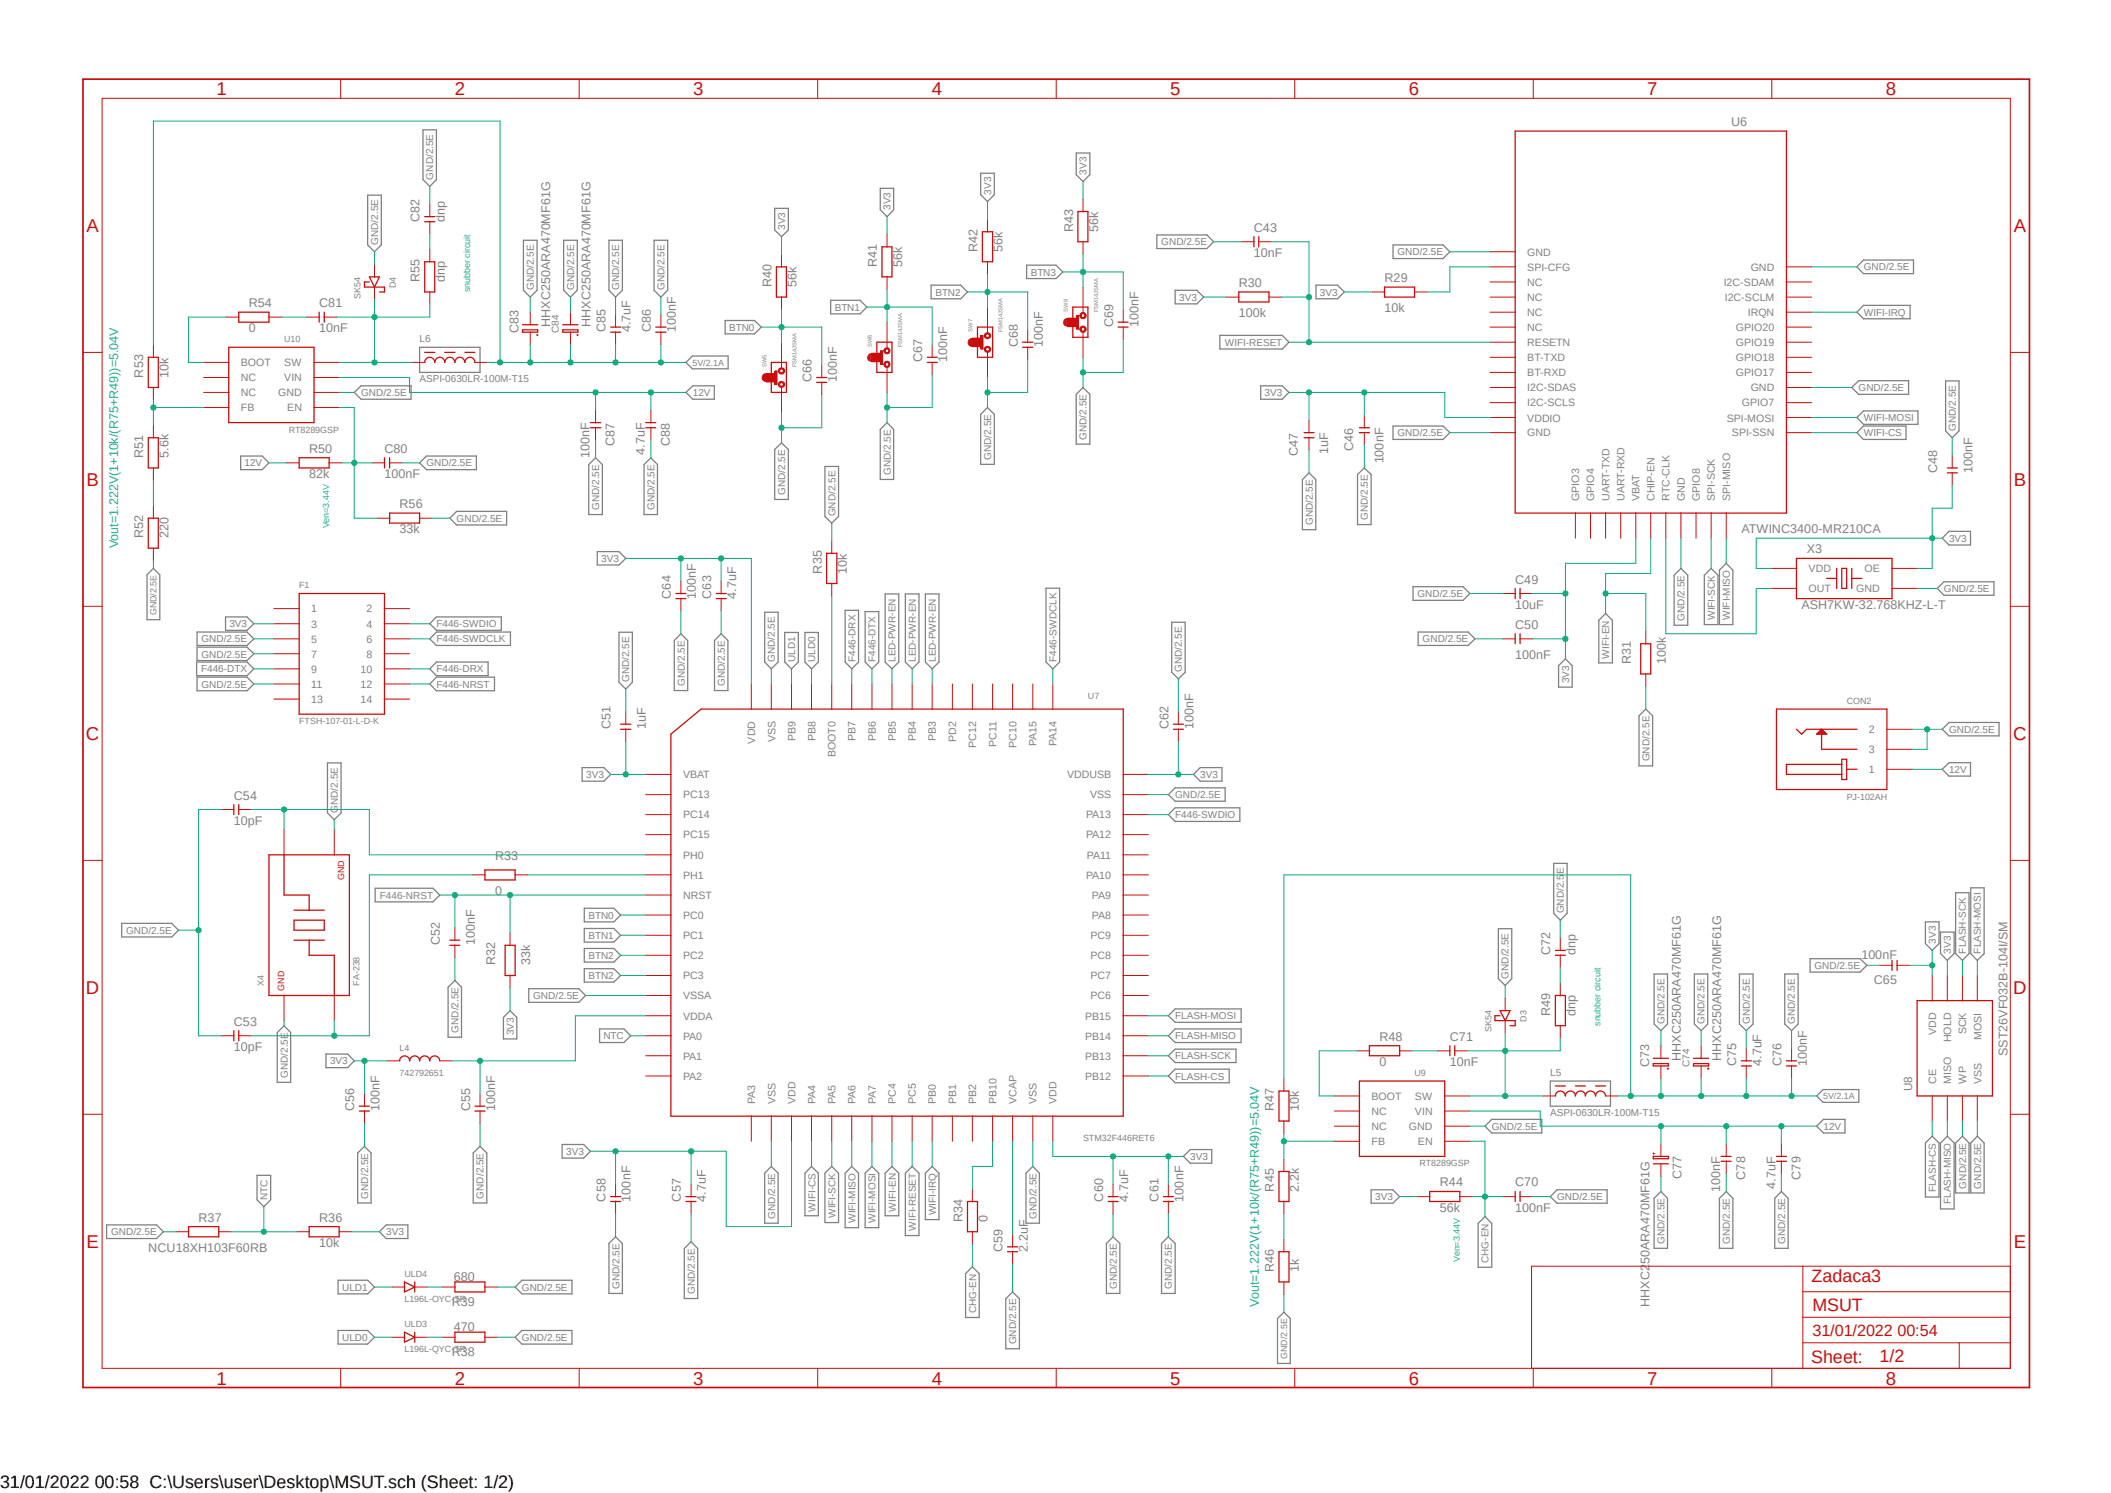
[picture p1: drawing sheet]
<svg xmlns="http://www.w3.org/2000/svg" width="420mm" height="297mm" viewBox="0 0 420 297" stroke-linecap="round" stroke-linejoin="round" font-family="sans-serif">
<defs><g id="words">
<g font-size="3.7" fill="#c90d0c">
<text x="43.1" y="19">1</text>
<text x="90.5" y="19">2</text>
<text x="137.9" y="19">3</text>
<text x="185.4" y="19">4</text>
<text x="232.8" y="19">5</text>
<text x="280.3" y="19">6</text>
<text x="327.7" y="19">7</text>
<text x="375.2" y="19">8</text>
<text x="17.2" y="46.1">A</text>
<text x="400.6" y="46.1">A</text>
<text x="17.2" y="96.6">B</text>
<text x="400.6" y="96.6">B</text>
<text x="17.1" y="147.2">C</text>
<text x="400.6" y="147.2">C</text>
<text x="17.1" y="197.7">D</text>
<text x="400.6" y="197.7">D</text>
<text x="17.2" y="248.2">E</text>
<text x="400.6" y="248.2">E</text>
<text x="43.1" y="275.4">1</text>
<text x="90.5" y="275.4">2</text>
<text x="137.9" y="275.4">3</text>
<text x="185.4" y="275.4">4</text>
<text x="232.8" y="275.4">5</text>
<text x="280.3" y="275.4">6</text>
<text x="327.7" y="275.4">7</text>
<text x="375.2" y="275.4">8</text>
</g>
<g font-size="3.6" fill="#c90d0c">
<text x="360.4" y="255">Zadaca3</text>
<text x="360.6" y="260.8">MSUT</text>
<text x="360.3" y="271.1">Sheet:</text>
<text x="373.9" y="270.9">1/2</text>
</g>
<text font-size="3.6" x="0" y="296">31/01/2022 00:58 C:\Users\user\Desktop\MSUT.sch (Sheet: 1/2)</text>
<text font-size="3.2" fill="#c90d0c" x="360.6" y="265.9">31/01/2022 00:54</text>
<g font-size="2.5" fill="#808080">
<text x="344.4" y="25.1">U6</text>
<text x="83.5" y="44.1" transform="rotate(-90 83.5 44.1)">C82</text>
<text x="88.5" y="44.1" transform="rotate(-90 88.5 44.1)">dnp</text>
<text x="213.5" y="46.1" transform="rotate(-90 213.5 46.1)">R43</text>
<text x="218.5" y="46.1" transform="rotate(-90 218.5 46.1)">56k</text>
<text x="249.5" y="46.1">C43</text>
<text x="174.5" y="53.1" transform="rotate(-90 174.5 53.1)">R41</text>
<text x="179.5" y="53.1" transform="rotate(-90 179.5 53.1)">56k</text>
<text x="194.5" y="50.1" transform="rotate(-90 194.5 50.1)">R42</text>
<text x="199.5" y="50.1" transform="rotate(-90 199.5 50.1)">56k</text>
<text x="249.5" y="51.1">10nF</text>
<text x="83.5" y="56.1" transform="rotate(-90 83.5 56.1)">R55</text>
<text x="88.5" y="56.1" transform="rotate(-90 88.5 56.1)">dnp</text>
<text x="153.5" y="57.1" transform="rotate(-90 153.5 57.1)">R40</text>
<text x="158.5" y="57.1" transform="rotate(-90 158.5 57.1)">56k</text>
<text x="246.5" y="57.1">R30</text>
<text x="275.5" y="56.1">R29</text>
<text x="49.5" y="61.1">R54</text>
<text x="63.5" y="61.1">C81</text>
<text x="109.5" y="65.1" transform="rotate(-90 109.5 65.1)">HHXC250ARA470MF61G</text>
<text x="117.5" y="65.1" transform="rotate(-90 117.5 65.1)">HHXC250ARA470MF61G</text>
<text x="221.4" y="65.1" transform="rotate(-90 221.4 65.1)">C69</text>
<text x="226.5" y="65.1" transform="rotate(-90 226.5 65.1)">100nF</text>
<text x="246.5" y="63.1">100k</text>
<text x="275.5" y="62.1">10k</text>
<text x="49.5" y="66.1">0</text>
<text x="63.5" y="66.1">10nF</text>
<text x="103.2" y="66.3" transform="rotate(-90 103.2 66.3)">C83</text>
<text x="120.5" y="66.1" transform="rotate(-90 120.5 66.1)">C85</text>
<text x="125.5" y="66.1" transform="rotate(-90 125.5 66.1)">4.7uF</text>
<text x="129.5" y="66.1" transform="rotate(-90 129.5 66.1)">C86</text>
<text x="134.5" y="66.1" transform="rotate(-90 134.5 66.1)">100nF</text>
<text x="202.5" y="69.1" transform="rotate(-90 202.5 69.1)">C68</text>
<text x="207.5" y="69.1" transform="rotate(-90 207.5 69.1)">100nF</text>
<text x="28.5" y="75.1" transform="rotate(-90 28.5 75.1)">R53</text>
<text x="33.5" y="75.1" transform="rotate(-90 33.5 75.1)">10k</text>
<text x="161.5" y="76.1" transform="rotate(-90 161.5 76.1)">C66</text>
<text x="166.5" y="76.1" transform="rotate(-90 166.5 76.1)">100nF</text>
<text x="183.5" y="72.1" transform="rotate(-90 183.5 72.1)">C67</text>
<text x="188.5" y="72.1" transform="rotate(-90 188.5 72.1)">100nF</text>
<text x="122.3" y="88.7" transform="rotate(-90 122.3 88.7)">C87</text>
<text x="133.3" y="88.7" transform="rotate(-90 133.3 88.7)">C88</text>
<text x="269.2" y="89.7" transform="rotate(-90 269.2 89.7)">C46</text>
<text x="28.5" y="91.1" transform="rotate(-90 28.5 91.1)">R51</text>
<text x="33.5" y="91.1" transform="rotate(-90 33.5 91.1)">5.6k</text>
<text x="61.5" y="95.1">82k</text>
<text x="61.5" y="90.1">R50</text>
<text x="76.5" y="95.1">100nF</text>
<text x="76.5" y="90.1">C80</text>
<text x="117.3" y="91.2" transform="rotate(-90 117.3 91.2)">100nF</text>
<text x="128.3" y="90.5" transform="rotate(-90 128.3 90.5)">4.7uF</text>
<text x="258.2" y="90.7" transform="rotate(-90 258.2 90.7)">C47</text>
<text x="264.2" y="90.4" transform="rotate(-90 264.2 90.4)">1uF</text>
<text x="275.3" y="92.2" transform="rotate(-90 275.3 92.2)">100nF</text>
<text x="385.4" y="94.1" transform="rotate(-90 385.4 94.1)">C48</text>
<text x="392.4" y="94.1" transform="rotate(-90 392.4 94.1)">100nF</text>
<text x="79.5" y="101.1">R56</text>
<text x="28.5" y="107.1" transform="rotate(-90 28.5 107.1)">R52</text>
<text x="33.5" y="107.1" transform="rotate(-90 33.5 107.1)">220</text>
<text x="79.5" y="106.1">33k</text>
<text x="346.5" y="106.1">ATWINC3400-MR210CA</text>
<text x="359.5" y="110.1">X3</text>
<text x="133.5" y="119.1" transform="rotate(-90 133.5 119.1)">C64</text>
<text x="138.5" y="119.1" transform="rotate(-90 138.5 119.1)">100nF</text>
<text x="141.5" y="119.1" transform="rotate(-90 141.5 119.1)">C63</text>
<text x="146.5" y="119.1" transform="rotate(-90 146.5 119.1)">4.7uF</text>
<text x="163.5" y="114.1" transform="rotate(-90 163.5 114.1)">R35</text>
<text x="168.5" y="114.1" transform="rotate(-90 168.5 114.1)">10k</text>
<text x="301.5" y="116.1">C49</text>
<text x="301.5" y="121.1">10uF</text>
<text x="301.5" y="125.1">C50</text>
<text x="358.4" y="121.1">ASH7KW-32.768KHZ-L-T</text>
<text x="301.5" y="131.1">100nF</text>
<text x="324.4" y="132.1" transform="rotate(-90 324.4 132.1)">R31</text>
<text x="331.4" y="132.1" transform="rotate(-90 331.4 132.1)">100k</text>
<text x="121.5" y="145.1" transform="rotate(-90 121.5 145.1)">C51</text>
<text x="128.5" y="145.1" transform="rotate(-90 128.5 145.1)">1uF</text>
<text x="232.5" y="145.1" transform="rotate(-90 232.5 145.1)">C62</text>
<text x="237.4" y="145.1" transform="rotate(-90 237.4 145.1)">100nF</text>
<text x="46.5" y="159">C54</text>
<text x="46.5" y="164">10pF</text>
<text x="98.5" y="171.1">R33</text>
<text x="98.5" y="178.1">0</text>
<text x="87.5" y="188" transform="rotate(-90 87.5 188)">C52</text>
<text x="94.5" y="188" transform="rotate(-90 94.5 188)">100nF</text>
<text x="308.4" y="190" transform="rotate(-90 308.4 190)">C72</text>
<text x="313.4" y="190" transform="rotate(-90 313.4 190)">dnp</text>
<text x="370.3" y="190.8">100nF</text>
<text x="98.5" y="192" transform="rotate(-90 98.5 192)">R32</text>
<text x="105.5" y="192" transform="rotate(-90 105.5 192)">33k</text>
<text x="372.8" y="195.8">C65</text>
<text x="308.4" y="202.1" transform="rotate(-90 308.4 202.1)">R49</text>
<text x="313.4" y="202.1" transform="rotate(-90 313.4 202.1)">dnp</text>
<text x="46.5" y="209">10pF</text>
<text x="46.5" y="204">C53</text>
<text x="274.4" y="207.1">R48</text>
<text x="288.5" y="207.1">C71</text>
<text x="274.4" y="212">0</text>
<text x="288.5" y="212">10nF</text>
<text x="328.1" y="212.2" transform="rotate(-90 328.1 212.2)">C73</text>
<text x="334.4" y="211" transform="rotate(-90 334.4 211)">HHXC250ARA470MF61G</text>
<text x="342.4" y="211" transform="rotate(-90 342.4 211)">HHXC250ARA470MF61G</text>
<text x="345.4" y="212" transform="rotate(-90 345.4 212)">C75</text>
<text x="350.4" y="212" transform="rotate(-90 350.4 212)">4.7uF</text>
<text x="354.4" y="212" transform="rotate(-90 354.4 212)">C76</text>
<text x="359.5" y="212" transform="rotate(-90 359.5 212)">100nF</text>
<text x="399.4" y="210.1" transform="rotate(-90 399.4 210.1)">SST26VF032B-104I/SM</text>
<text x="70.5" y="221" transform="rotate(-90 70.5 221)">C56</text>
<text x="75.5" y="221" transform="rotate(-90 75.5 221)">100nF</text>
<text x="93.5" y="221" transform="rotate(-90 93.5 221)">C55</text>
<text x="98.5" y="221" transform="rotate(-90 98.5 221)">100nF</text>
<text x="253.5" y="221" transform="rotate(-90 253.5 221)">R47</text>
<text x="258.4" y="221" transform="rotate(-90 258.4 221)">10k</text>
<text x="120.5" y="239" transform="rotate(-90 120.5 239)">C58</text>
<text x="125.5" y="239" transform="rotate(-90 125.5 239)">100nF</text>
<text x="135.5" y="239" transform="rotate(-90 135.5 239)">C57</text>
<text x="140.5" y="239" transform="rotate(-90 140.5 239)">4.7uF</text>
<text x="219.5" y="239" transform="rotate(-90 219.5 239)">C60</text>
<text x="224.5" y="239" transform="rotate(-90 224.5 239)">4.7uF</text>
<text x="230.5" y="239" transform="rotate(-90 230.5 239)">C61</text>
<text x="235.5" y="239" transform="rotate(-90 235.5 239)">100nF</text>
<text x="253.5" y="237" transform="rotate(-90 253.5 237)">R45</text>
<text x="258.4" y="237" transform="rotate(-90 258.4 237)">2.2k</text>
<text x="286.5" y="236">R44</text>
<text x="301.5" y="236">C70</text>
<text x="334.6" y="234.5" transform="rotate(-90 334.6 234.5)">C77</text>
<text x="342.2" y="237.2" transform="rotate(-90 342.2 237.2)">100nF</text>
<text x="347.2" y="234.7" transform="rotate(-90 347.2 234.7)">C78</text>
<text x="353.2" y="236.4" transform="rotate(-90 353.2 236.4)">4.7uF</text>
<text x="358.2" y="234.7" transform="rotate(-90 358.2 234.7)">C79</text>
<text x="39.5" y="243">R37</text>
<text x="63.5" y="243">R36</text>
<text x="191.5" y="243" transform="rotate(-90 191.5 243)">R34</text>
<text x="196.5" y="243" transform="rotate(-90 196.5 243)">0</text>
<text x="286.5" y="241">56k</text>
<text x="301.5" y="241">100nF</text>
<text x="29.5" y="249">NCU18XH103F60RB</text>
<text x="63.5" y="248">10k</text>
<text x="199.5" y="249" transform="rotate(-90 199.5 249)">C59</text>
<text x="204.5" y="249" transform="rotate(-90 204.5 249)">2.2uF</text>
<text x="90.3" y="254.8">680</text>
<text x="253.5" y="253" transform="rotate(-90 253.5 253)">R46</text>
<text x="258.4" y="253" transform="rotate(-90 258.4 253)">1k</text>
<text x="89.9" y="259.8">R39</text>
<text x="328.2" y="260" transform="rotate(-90 328.2 260)">HHXC250ARA470MF61G</text>
<text x="89.9" y="269.8">R38</text>
<text x="90.3" y="264.8">470</text>
</g>
<g font-size="2.5" fill="#0696d7">
<text x="23.5" y="109.1" transform="rotate(-90 23.5 109.1)">Vout=1.222V(1+10k/(R75+R49))=5.04V</text>
<text x="250.4" y="260" transform="rotate(-90 250.4 260)">Vout=1.222V(1+10k/(R75+R49))=5.04V</text>
</g>
<text font-size="2.3" fill="#808080" x="380.4" y="217" transform="rotate(-90 380.4 217)">U8</text>
<g font-size="2.1" fill="#808080">
<text x="303.9" y="50.8">GND</text>
<text x="303.9" y="53.8">SPI-CFG</text>
<text x="348.3" y="53.8">GND</text>
<text x="303.9" y="56.9">NC</text>
<text x="303.9" y="59.9">NC</text>
<text x="342.9" y="56.9">I2C-SDAM</text>
<text x="343.2" y="59.9">I2C-SCLM</text>
<text x="303.9" y="62.9">NC</text>
<text x="303.9" y="65.8">NC</text>
<text x="345.4" y="65.8">GPIO20</text>
<text x="347.7" y="62.9">IRQN</text>
<text x="303.9" y="68.8">RESETN</text>
<text x="303.9" y="71.8">BT-TXD</text>
<text x="345.4" y="71.8">GPIO18</text>
<text x="345.4" y="68.8">GPIO19</text>
<text x="47.9" y="75.9">NC</text>
<text x="47.9" y="72.9">BOOT</text>
<text x="56.6" y="75.9">VIN</text>
<text x="56.6" y="72.9">SW</text>
<text x="303.9" y="74.8">BT-RXD</text>
<text x="303.9" y="77.9">I2C-SDAS</text>
<text x="345.4" y="74.8">GPIO17</text>
<text x="348.3" y="77.9">GND</text>
<text x="47.9" y="78.8">NC</text>
<text x="47.9" y="81.8">FB</text>
<text x="55.4" y="78.8">GND</text>
<text x="57.1" y="81.8">EN</text>
<text x="303.9" y="80.9">I2C-SCLS</text>
<text x="303.9" y="83.9">VDDIO</text>
<text x="343.5" y="83.9">SPI-MOSI</text>
<text x="346.5" y="80.9">GPIO7</text>
<text x="303.9" y="86.8">GND</text>
<text x="344.6" y="86.8">SPI-SSN</text>
<text x="314.2" y="99.7" transform="rotate(-90 314.2 99.7)">GPIO3</text>
<text x="317.2" y="99.7" transform="rotate(-90 317.2 99.7)">GPIO4</text>
<text x="320.2" y="99.7" transform="rotate(-90 320.2 99.7)">UART-TXD</text>
<text x="323.2" y="99.7" transform="rotate(-90 323.2 99.7)">UART-RXD</text>
<text x="326.2" y="99.7" transform="rotate(-90 326.2 99.7)">VBAT</text>
<text x="329.2" y="99.7" transform="rotate(-90 329.2 99.7)">CHIP-EN</text>
<text x="332.2" y="99.7" transform="rotate(-90 332.2 99.7)">RTC-CLK</text>
<text x="335.2" y="99.7" transform="rotate(-90 335.2 99.7)">GND</text>
<text x="338.2" y="99.7" transform="rotate(-90 338.2 99.7)">GPIO8</text>
<text x="341.2" y="99.7" transform="rotate(-90 341.2 99.7)">SPI-SCK</text>
<text x="344.2" y="99.7" transform="rotate(-90 344.2 99.7)">SPI-MISO</text>
<text x="359.8" y="113.8">VDD</text>
<text x="371" y="113.8">OE</text>
<text x="359.8" y="117.8">OUT</text>
<text x="369.3" y="117.8">GND</text>
<text x="61.9" y="124.8">3</text>
<text x="61.9" y="121.8">1</text>
<text x="72.9" y="124.8">4</text>
<text x="72.9" y="121.8">2</text>
<text x="61.9" y="130.8">7</text>
<text x="61.9" y="127.8">5</text>
<text x="72.9" y="130.8">8</text>
<text x="72.9" y="127.8">6</text>
<text x="61.9" y="133.8">9</text>
<text x="61.9" y="136.8">11</text>
<text x="71.7" y="133.8">10</text>
<text x="71.7" y="136.8">12</text>
<text x="61.9" y="139.8">13</text>
<text x="71.7" y="139.8">14</text>
<text x="150.2" y="147.9" transform="rotate(-90 150.2 147.9)">VDD</text>
<text x="154.3" y="147.7" transform="rotate(-90 154.3 147.7)">VSS</text>
<text x="158.2" y="147.4" transform="rotate(-90 158.2 147.4)">PB9</text>
<text x="162.2" y="147.4" transform="rotate(-90 162.2 147.4)">PB8</text>
<text x="170.2" y="147.4" transform="rotate(-90 170.2 147.4)">PB7</text>
<text x="174.2" y="147.4" transform="rotate(-90 174.2 147.4)">PB6</text>
<text x="178.2" y="147.4" transform="rotate(-90 178.2 147.4)">PB5</text>
<text x="182.2" y="147.4" transform="rotate(-90 182.2 147.4)">PB4</text>
<text x="186.2" y="147.4" transform="rotate(-90 186.2 147.4)">PB3</text>
<text x="190.2" y="147.6" transform="rotate(-90 190.2 147.6)">PD2</text>
<text x="194.2" y="148.8" transform="rotate(-90 194.2 148.8)">PC12</text>
<text x="198.2" y="148.6" transform="rotate(-90 198.2 148.6)">PC11</text>
<text x="202.2" y="148.8" transform="rotate(-90 202.2 148.8)">PC10</text>
<text x="206.2" y="148.5" transform="rotate(-90 206.2 148.5)">PA15</text>
<text x="210.2" y="148.5" transform="rotate(-90 210.2 148.5)">PA14</text>
<text x="371.8" y="149.8">3</text>
<text x="371.8" y="145.8">2</text>
<text x="135.9" y="154.8">VBAT</text>
<text x="166.2" y="150.7" transform="rotate(-90 166.2 150.7)">BOOT0</text>
<text x="212.3" y="154.8">VDDUSB</text>
<text x="371.8" y="153.8">1</text>
<text x="135.9" y="158.8">PC13</text>
<text x="216.9" y="158.8">VSS</text>
<text x="135.9" y="166.8">PC15</text>
<text x="135.9" y="162.8">PC14</text>
<text x="216.1" y="166.8">PA12</text>
<text x="216.1" y="162.8">PA13</text>
<text x="135.9" y="170.8">PH0</text>
<text x="216.2" y="170.8">PA11</text>
<text x="135.9" y="178.8">NRST</text>
<text x="135.9" y="174.8">PH1</text>
<text x="216.1" y="174.8">PA10</text>
<text x="217.3" y="178.8">PA9</text>
<text x="135.9" y="182.8">PC0</text>
<text x="217.3" y="182.8">PA8</text>
<text x="135.9" y="186.8">PC1</text>
<text x="135.9" y="190.8">PC2</text>
<text x="217" y="186.8">PC9</text>
<text x="217" y="190.8">PC8</text>
<text x="135.9" y="194.8">PC3</text>
<text x="217" y="194.8">PC7</text>
<text x="135.9" y="198.8">VSSA</text>
<text x="135.9" y="202.8">VDDA</text>
<text x="215.9" y="202.8">PB15</text>
<text x="217" y="198.8">PC6</text>
<text x="135.9" y="206.8">PA0</text>
<text x="215.9" y="206.8">PB14</text>
<text x="385.2" y="205.9" transform="rotate(-90 385.2 205.9)">VDD</text>
<text x="388.2" y="207.3" transform="rotate(-90 388.2 207.3)">HOLD</text>
<text x="391.2" y="205.8" transform="rotate(-90 391.2 205.8)">SCK</text>
<text x="394.2" y="206.8" transform="rotate(-90 394.2 206.8)">MOSI</text>
<text x="135.9" y="210.8">PA1</text>
<text x="135.9" y="214.8">PA2</text>
<text x="215.9" y="210.8">PB13</text>
<text x="215.9" y="214.8">PB12</text>
<text x="385.2" y="215.6" transform="rotate(-90 385.2 215.6)">CE</text>
<text x="388.2" y="215.6" transform="rotate(-90 388.2 215.6)">MISO</text>
<text x="391.2" y="215.6" transform="rotate(-90 391.2 215.6)">WP</text>
<text x="394.2" y="215.6" transform="rotate(-90 394.2 215.6)">VSS</text>
<text x="150.2" y="219.6" transform="rotate(-90 150.2 219.6)">PA3</text>
<text x="154.3" y="219.6" transform="rotate(-90 154.3 219.6)">VSS</text>
<text x="158.2" y="219.6" transform="rotate(-90 158.2 219.6)">VDD</text>
<text x="162.2" y="219.6" transform="rotate(-90 162.2 219.6)">PA4</text>
<text x="166.2" y="219.6" transform="rotate(-90 166.2 219.6)">PA5</text>
<text x="170.2" y="219.6" transform="rotate(-90 170.2 219.6)">PA6</text>
<text x="174.2" y="219.6" transform="rotate(-90 174.2 219.6)">PA7</text>
<text x="178.2" y="219.6" transform="rotate(-90 178.2 219.6)">PC4</text>
<text x="182.2" y="219.6" transform="rotate(-90 182.2 219.6)">PC5</text>
<text x="186.2" y="219.6" transform="rotate(-90 186.2 219.6)">PB0</text>
<text x="190.2" y="219.6" transform="rotate(-90 190.2 219.6)">PB1</text>
<text x="194.2" y="219.6" transform="rotate(-90 194.2 219.6)">PB2</text>
<text x="198.2" y="219.6" transform="rotate(-90 198.2 219.6)">PB10</text>
<text x="202.2" y="219.6" transform="rotate(-90 202.2 219.6)">VCAP</text>
<text x="206.2" y="219.6" transform="rotate(-90 206.2 219.6)">VSS</text>
<text x="210.2" y="219.6" transform="rotate(-90 210.2 219.6)">VDD</text>
<text x="272.9" y="221.8">NC</text>
<text x="272.9" y="218.8">BOOT</text>
<text x="281.5" y="221.8">VIN</text>
<text x="281.5" y="218.8">SW</text>
<text x="272.9" y="224.8">NC</text>
<text x="272.9" y="227.8">FB</text>
<text x="280.3" y="224.8">GND</text>
<text x="282.1" y="227.8">EN</text>
</g>
<g font-size="2" fill="#808080">
<text x="86.2" y="35.7" transform="rotate(-90 86.2 35.7)">GND/2.5E</text>
<text x="216.2" y="34.8" transform="rotate(-90 216.2 34.8)">3V3</text>
<text x="177.2" y="41.7" transform="rotate(-90 177.2 41.7)">3V3</text>
<text x="197.2" y="38.7" transform="rotate(-90 197.2 38.7)">3V3</text>
<text x="156.2" y="45.8" transform="rotate(-90 156.2 45.8)">3V3</text>
<text x="75.2" y="48.7" transform="rotate(-90 75.2 48.7)">GND/2.5E</text>
<text x="231.1" y="48.8">GND/2.5E</text>
<text x="278" y="50.8">GND/2.5E</text>
<text x="370.8" y="53.8">GND/2.5E</text>
<text x="106.2" y="57.7" transform="rotate(-90 106.2 57.7)">GND/2.5E</text>
<text x="114.2" y="57.7" transform="rotate(-90 114.2 57.7)">GND/2.5E</text>
<text x="123.2" y="57.7" transform="rotate(-90 123.2 57.7)">GND/2.5E</text>
<text x="132.2" y="57.7" transform="rotate(-90 132.2 57.7)">GND/2.5E</text>
<text x="186.1" y="58.8">BTN2</text>
<text x="205.1" y="54.8">BTN3</text>
<text x="234.6" y="59.8">3V3</text>
<text x="262.6" y="58.8">3V3</text>
<text x="145.1" y="65.8">BTN0</text>
<text x="166.1" y="61.8">BTN1</text>
<text x="370.8" y="62.8">WIFI-IRQ</text>
<text x="83.5" y="68.1">L6</text>
<text x="111.2" y="66.3" transform="rotate(-90 111.2 66.3)">C84</text>
<text x="243.7" y="68.8">WIFI-RESET</text>
<text x="83.5" y="76.1">ASPI-0630LR-100M-T15</text>
<text x="369.8" y="77.8">GND/2.5E</text>
<text x="71.8" y="78.8">GND/2.5E</text>
<text x="137.8" y="78.8">12V</text>
<text x="251.6" y="78.8">3V3</text>
<text x="370.8" y="83.8">WIFI-MOSI</text>
<text x="216.2" y="87.5" transform="rotate(-90 216.2 87.5)">GND/2.5E</text>
<text x="278" y="86.8">GND/2.5E</text>
<text x="370.8" y="86.8">WIFI-CS</text>
<text x="389.1" y="85.7" transform="rotate(-90 389.1 85.7)">GND/2.5E</text>
<text x="48.6" y="92.8">12V</text>
<text x="84.8" y="92.8">GND/2.5E</text>
<text x="177.2" y="94.5" transform="rotate(-90 177.2 94.5)">GND/2.5E</text>
<text x="197.2" y="91.5" transform="rotate(-90 197.2 91.5)">GND/2.5E</text>
<text x="119.2" y="101.5" transform="rotate(-90 119.2 101.5)">GND/2.5E</text>
<text x="130.2" y="101.5" transform="rotate(-90 130.2 101.5)">GND/2.5E</text>
<text x="156.2" y="98.5" transform="rotate(-90 156.2 98.5)">GND/2.5E</text>
<text x="90.8" y="103.8">GND/2.5E</text>
<text x="166.2" y="102.7" transform="rotate(-90 166.2 102.7)">GND/2.5E</text>
<text x="261.2" y="104.5" transform="rotate(-90 261.2 104.5)">GND/2.5E</text>
<text x="272.2" y="103.5" transform="rotate(-90 272.2 103.5)">GND/2.5E</text>
<text x="387.8" y="107.8">3V3</text>
<text x="119.6" y="111.8">3V3</text>
<text x="282" y="118.8">GND/2.5E</text>
<text x="386.8" y="117.8">GND/2.5E</text>
<text x="45.6" y="124.8">3V3</text>
<text x="86.8" y="124.8">F446-SWDIO</text>
<text x="335.2" y="123.5" transform="rotate(-90 335.2 123.5)">GND/2.5E</text>
<text x="341.2" y="123.4" transform="rotate(-90 341.2 123.4)">WIFI-SCK</text>
<text x="344.2" y="123.3" transform="rotate(-90 344.2 123.3)">WIFI-MISO</text>
<text x="40.1" y="127.8">GND/2.5E</text>
<text x="40.1" y="130.8">GND/2.5E</text>
<text x="86.8" y="127.8">F446-SWDCLK</text>
<text x="154.2" y="131.7" transform="rotate(-90 154.2 131.7)">GND/2.5E</text>
<text x="158.2" y="131.7" transform="rotate(-90 158.2 131.7)">ULD1</text>
<text x="162.2" y="131.7" transform="rotate(-90 162.2 131.7)">ULD0</text>
<text x="170.2" y="131.7" transform="rotate(-90 170.2 131.7)">F446-DRX</text>
<text x="174.2" y="131.7" transform="rotate(-90 174.2 131.7)">F446-DTX</text>
<text x="178.2" y="131.7" transform="rotate(-90 178.2 131.7)">LED-PWR-EN</text>
<text x="182.2" y="131.7" transform="rotate(-90 182.2 131.7)">LED-PWR-EN</text>
<text x="186.2" y="131.7" transform="rotate(-90 186.2 131.7)">LED-PWR-EN</text>
<text x="210.2" y="131.7" transform="rotate(-90 210.2 131.7)">F446-SWDCLK</text>
<text x="283" y="127.8">GND/2.5E</text>
<text x="320.2" y="131" transform="rotate(-90 320.2 131)">WIFI-EN</text>
<text x="40" y="133.8">F446-DTX</text>
<text x="40.1" y="136.8">GND/2.5E</text>
<text x="86.8" y="133.8">F446-DRX</text>
<text x="86.8" y="136.8">F446-NRST</text>
<text x="125.2" y="135.7" transform="rotate(-90 125.2 135.7)">GND/2.5E</text>
<text x="136.2" y="136.5" transform="rotate(-90 136.2 136.5)">GND/2.5E</text>
<text x="144.2" y="136.5" transform="rotate(-90 144.2 136.5)">GND/2.5E</text>
<text x="235.2" y="133.7" transform="rotate(-90 235.2 133.7)">GND/2.5E</text>
<text x="312.2" y="135.9" transform="rotate(-90 312.2 135.9)">3V3</text>
<text x="387.8" y="145.8">GND/2.5E</text>
<text x="116.6" y="154.8">3V3</text>
<text x="238.8" y="154.8">3V3</text>
<text x="328.2" y="151.5" transform="rotate(-90 328.2 151.5)">GND/2.5E</text>
<text x="387.8" y="153.8">12V</text>
<text x="67.2" y="161.7" transform="rotate(-90 67.2 161.7)">GND/2.5E</text>
<text x="233.8" y="158.8">GND/2.5E</text>
<text x="233.8" y="162.8">F446-SWDIO</text>
<text x="75.6" y="178.8">F446-NRST</text>
<text x="25.1" y="185.8">GND/2.5E</text>
<text x="117.1" y="182.8">BTN0</text>
<text x="311.2" y="181.7" transform="rotate(-90 311.2 181.7)">GND/2.5E</text>
<text x="117.1" y="186.8">BTN1</text>
<text x="117.1" y="190.8">BTN2</text>
<text x="385.1" y="187.7" transform="rotate(-90 385.1 187.7)">3V3</text>
<text x="388.2" y="189.7" transform="rotate(-90 388.2 189.7)">3V3</text>
<text x="391.1" y="189.7" transform="rotate(-90 391.1 189.7)">FLASH-SCK</text>
<text x="394.1" y="189.7" transform="rotate(-90 394.1 189.7)">FLASH-MOSI</text>
<text x="117.1" y="194.8">BTN2</text>
<text x="300.1" y="194.7" transform="rotate(-90 300.1 194.7)">GND/2.5E</text>
<text x="361" y="192.8">GND/2.5E</text>
<text x="106.1" y="198.8">GND/2.5E</text>
<text x="233.8" y="202.7">FLASH-MOSI</text>
<text x="331.1" y="203.7" transform="rotate(-90 331.1 203.7)">GND/2.5E</text>
<text x="339.1" y="203.7" transform="rotate(-90 339.1 203.7)">GND/2.5E</text>
<text x="348.1" y="203.7" transform="rotate(-90 348.1 203.7)">GND/2.5E</text>
<text x="357.1" y="203.7" transform="rotate(-90 357.1 203.7)">GND/2.5E</text>
<text x="91.2" y="205.4" transform="rotate(-90 91.2 205.4)">GND/2.5E</text>
<text x="102.2" y="205.9" transform="rotate(-90 102.2 205.9)">3V3</text>
<text x="120.1" y="206.8">NTC</text>
<text x="233.8" y="206.8">FLASH-MISO</text>
<text x="57.2" y="214.5" transform="rotate(-90 57.2 214.5)">GND/2.5E</text>
<text x="65.7" y="211.8">3V3</text>
<text x="233.8" y="214.8">FLASH-CS</text>
<text x="233.8" y="210.7">FLASH-SCK</text>
<text x="308.4" y="214">L5</text>
<text x="336.1" y="212.2" transform="rotate(-90 336.1 212.2)">C74</text>
<text x="296.8" y="224.7">GND/2.5E</text>
<text x="308.4" y="222">ASPI-0630LR-100M-T15</text>
<text x="362.8" y="224.7">12V</text>
<text x="112.6" y="229.7">3V3</text>
<text x="236.8" y="230.8">3V3</text>
<text x="53.2" y="238.7" transform="rotate(-90 53.2 238.7)">NTC</text>
<text x="73.2" y="238.4" transform="rotate(-90 73.2 238.4)">GND/2.5E</text>
<text x="96.2" y="238.4" transform="rotate(-90 96.2 238.4)">GND/2.5E</text>
<text x="273.6" y="238.8">3V3</text>
<text x="309.8" y="238.7">GND/2.5E</text>
<text x="385.1" y="237.2" transform="rotate(-90 385.1 237.2)">FLASH-CS</text>
<text x="388.2" y="239.5" transform="rotate(-90 388.2 239.5)">FLASH-MISO</text>
<text x="391.2" y="236.4" transform="rotate(-90 391.2 236.4)">GND/2.5E</text>
<text x="394.2" y="236.4" transform="rotate(-90 394.2 236.4)">GND/2.5E</text>
<text x="22.1" y="245.7">GND/2.5E</text>
<text x="76.8" y="245.7">3V3</text>
<text x="154.2" y="242.4" transform="rotate(-90 154.2 242.4)">GND/2.5E</text>
<text x="162.2" y="241" transform="rotate(-90 162.2 241)">WIFI-CS</text>
<text x="166.2" y="242.3" transform="rotate(-90 166.2 242.3)">WIFI-SCK</text>
<text x="170.2" y="243.3" transform="rotate(-90 170.2 243.3)">WIFI-MISO</text>
<text x="174.2" y="243.3" transform="rotate(-90 174.2 243.3)">WIFI-MOSI</text>
<text x="178.2" y="241" transform="rotate(-90 178.2 241)">WIFI-EN</text>
<text x="182.2" y="244.8" transform="rotate(-90 182.2 244.8)">WIFI-RESET</text>
<text x="186.2" y="241.8" transform="rotate(-90 186.2 241.8)">WIFI-IRQ</text>
<text x="206.2" y="242.4" transform="rotate(-90 206.2 242.4)">GND/2.5E</text>
<text x="296.2" y="251.2" transform="rotate(-90 296.2 251.2)">CHG-EN</text>
<text x="331.2" y="247.4" transform="rotate(-90 331.2 247.4)">GND/2.5E</text>
<text x="344.2" y="247.4" transform="rotate(-90 344.2 247.4)">GND/2.5E</text>
<text x="355.2" y="247.4" transform="rotate(-90 355.2 247.4)">GND/2.5E</text>
<text x="68.1" y="256.8">ULD1</text>
<text x="103.8" y="256.8">GND/2.5E</text>
<text x="123.2" y="256.4" transform="rotate(-90 123.2 256.4)">GND/2.5E</text>
<text x="138.2" y="257.4" transform="rotate(-90 138.2 257.4)">GND/2.5E</text>
<text x="222.2" y="256.4" transform="rotate(-90 222.2 256.4)">GND/2.5E</text>
<text x="233.2" y="256.4" transform="rotate(-90 233.2 256.4)">GND/2.5E</text>
<text x="194.2" y="261.2" transform="rotate(-90 194.2 261.2)">CHG-EN</text>
<text x="68.1" y="266.7">ULD0</text>
<text x="103.8" y="266.7">GND/2.5E</text>
<text x="202.2" y="267.4" transform="rotate(-90 202.2 267.4)">GND/2.5E</text>
</g>
<g font-size="1.8" fill="#808080">
<text x="71.8" y="59.4" transform="rotate(-90 71.8 59.4)">SK54</text>
<text x="78.8" y="57.3" transform="rotate(-90 78.8 57.3)">D4</text>
<text x="56.5" y="68.1">U10</text>
<text x="137.8" y="72.7">5V/2.1A</text>
<text x="57.5" y="86.1">RT8289GSP</text>
<text x="59.5" y="117.1">F1</text>
<text x="31.2" y="122.4" transform="rotate(-90 31.2 122.4)">GND/2.5E</text>
<text x="216.5" y="139.1">U7</text>
<text x="367.4" y="140.1">CON2</text>
<text x="59.5" y="144.1">FTSH-107-01-L-D-K</text>
<text x="367.4" y="159">PJ-102AH</text>
<text x="52.5" y="196" transform="rotate(-90 52.5 196)">X4</text>
<text x="71.5" y="196" transform="rotate(-90 71.5 196)">FA-238</text>
<text x="303.7" y="203.3" transform="rotate(-90 303.7 203.3)">D3</text>
<text x="79.5" y="209">L4</text>
<text x="296.7" y="205.4" transform="rotate(-90 296.7 205.4)">SK54</text>
<text x="79.5" y="214">742792651</text>
<text x="281.4" y="214">U9</text>
<text x="362.7" y="218.7">5V/2.1A</text>
<text x="215.5" y="227">STM32F446RET6</text>
<text x="282.4" y="232">RT8289GSP</text>
<text x="80.5" y="254">ULD4</text>
<text x="80.5" y="259">L196L-OYC-TR</text>
<text x="80.5" y="269">L196L-QYC-TR</text>
<text x="80.5" y="264">ULD3</text>
<text x="256.1" y="270.4" transform="rotate(-90 256.1 270.4)">GND/2.5E</text>
</g>
<g font-size="1.8" fill="#0696d7">
<text x="93.5" y="58.1" transform="rotate(-90 93.5 58.1)">snubber circuit</text>
<text x="65.5" y="105.1" transform="rotate(-90 65.5 105.1)">Ven=3.44V</text>
<text x="318.4" y="204" transform="rotate(-90 318.4 204)">snubber circuit</text>
<text x="290.4" y="251" transform="rotate(-90 290.4 251)">Ven=3.44V</text>
</g>
<g font-size="1.8" fill="#c90d0c">
<text x="68.5" y="175" transform="rotate(-90 68.5 175)">GND</text>
<text x="56.5" y="197.1" transform="rotate(-90 56.5 197.1)">GND</text>
</g>
<g font-size="1.1" fill="#808080">
<text x="212.5" y="62.1" transform="rotate(-90 212.5 62.1)">SW8</text>
<text x="218.5" y="62.1" transform="rotate(-90 218.5 62.1)">FSM14JSMA</text>
<text x="173.5" y="69.1" transform="rotate(-90 173.5 69.1)">SW6</text>
<text x="179.5" y="69.1" transform="rotate(-90 179.5 69.1)">FSM14JSMA</text>
<text x="193.5" y="66.1" transform="rotate(-90 193.5 66.1)">SW7</text>
<text x="199.5" y="66.1" transform="rotate(-90 199.5 66.1)">FSM14JSMA</text>
<text x="152.5" y="73.1" transform="rotate(-90 152.5 73.1)">SW5</text>
<text x="158.5" y="73.1" transform="rotate(-90 158.5 73.1)">FSM14JSMA</text>
</g>
</g></defs>
<path d="M16 15.4l388.2 261.2M404.2 15.4l-388.2 261.2" fill="none" stroke="#fff" stroke-width=".2"/>
<g fill="none" stroke="#808080" stroke-width=".25">
<path d="M73.2 38.8h2.7v9.9l-1.4 1.4-1.3-1.4zM84.2 25.8h2.6v9.9l-1.3 1.4-1.3-1.4zM175.1 37.5h2.7v4.2l-1.3 1.4-1.4-1.4zM195.1 34.5h2.7v4.2l-1.3 1.4-1.4-1.4zM214.1 30.4h2.7v4.4l-1.3 1.3-1.4-1.3zM104.1 47.8h2.7v9.9l-1.3 1.4-1.4-1.4zM112.1 47.8h2.8v9.9l-1.4 1.4-1.4-1.4zM121.2 47.8h2.6v9.9l-1.3 1.4-1.3-1.4zM130.1 47.8h2.7v9.9l-1.3 1.4-1.4-1.4zM154.1 41.4h2.7v4.4l-1.3 1.3-1.4-1.3zM165.3 59.7h5.8l1.4 1.4-1.4 1.3h-5.8zM185.3 56.7h5.8l1.4 1.4-1.4 1.3h-5.8z"/>
<path d="M204.3 52.7h5.8l1.4 1.4-1.4 1.3h-5.8zM230.2 46.7h9.9l1.4 1.4-1.4 1.3h-9.9zM233.8 57.7h4.3l1.4 1.4-1.4 1.4h-4.3zM261.8 56.7h4.3l1.4 1.4-1.4 1.3h-4.3zM277.2 48.7h9.9l1.4 1.4-1.4 1.3h-9.9zM370.8 51.7h9.9v2.7h-9.9l-1.4-1.3zM70.5 78.1l1.3-1.3h10v2.6h-10zM83.5 69.1h12v5h-12zM136.5 78.1l1.3-1.3h4.3v2.6h-4.3zM136.5 72.1l1.3-1.3h7.1v2.6h-7.1zM144.3 63.8h5.8l1.4 1.3-1.4 1.3h-5.8zM215.5 77.1l1.3 1.3v9.9h-2.7v-9.9z"/>
<path d="M242.7 66.7h12.4l1.4 1.4-1.4 1.3h-12.4zM250.8 76.8h4.3l1.4 1.3-1.4 1.3h-4.3zM369.8 75.7h9.9v2.7h-9.9l-1.4-1.3zM370.8 60.7h9.2v2.7h-9.2l-1.4-1.3zM387.1 75.8h2.7v9.9l-1.4 1.4-1.3-1.4zM47.9 90.7h4.3l1.3 1.4-1.3 1.3h-4.3zM83.5 92.1l1.3-1.4h10v2.7h-10zM118.5 91.1l1.3 1.3v10h-2.7v-10zM128.1 92.4l1.4-1.3 1.3 1.3v10h-2.7zM154.1 89.4l1.4-1.3 1.3 1.3v10h-2.7zM164.1 92.8h2.7v9.9l-1.3 1.4-1.4-1.4zM176.5 84.1l1.3 1.3v10h-2.7v-10z"/>
<path d="M196.5 81.1l1.3 1.3v10h-2.7v-10zM260.4 94.1l1.4 1.3v10h-2.7v-10zM270.1 94.4l1.3-1.3 1.4 1.3v10h-2.7zM277.2 84.8h9.9l1.4 1.3-1.4 1.3h-9.9zM369.4 86.1l1.4-1.3h8.4v2.6h-8.4zM369.4 83.1l1.4-1.4h10.8v2.7h-10.8zM30.5 113.1l1.3 1.2v9h-2.5v-9zM89.5 103.1l1.3-1.4h10v2.7h-10zM118.8 109.7h4.3l1.4 1.4-1.4 1.3h-4.3zM176.1 118.2h2.7v13.5l-1.3 1.4-1.4-1.4zM180.1 118.2h2.7v13.5l-1.3 1.4-1.4-1.4zM184.1 118.2h2.7v13.5l-1.3 1.4-1.4-1.4z"/>
<path d="M208.1 117h2.7v14.7l-1.3 1.4-1.4-1.4zM281.1 116.7h10l1.3 1.4-1.3 1.3h-10zM334.4 113.1l1.4 1.3v10h-2.7v-10zM339.1 114.4l1.3-1.3 1.4 1.3v9.8h-2.7zM342.1 113.4l1.4-1.3 1.3 1.3v10.8h-2.7zM385.4 117.1l1.4-1.4h9.9v2.7h-9.9zM386.4 107.1l1.4-1.4h4.2v2.7h-4.2zM39.1 131.7h10l1.4 1.4-1.4 1.3h-10zM39.2 125.7h9.9l1.4 1.4-1.4 1.3h-9.9zM39.2 128.7h9.9l1.4 1.3-1.4 1.4h-9.9zM39.2 134.7h9.9l1.4 1.4-1.4 1.3h-9.9zM44.9 122.7h4.2l1.4 1.4-1.4 1.3h-4.2z"/>
<path d="M86.8 122.7h12.9v2.7h-12.9l-1.3-1.3zM86.8 125.7h14.8v2.7h-14.8l-1.3-1.3zM86.8 134.7h11.6v2.7h-11.6l-1.3-1.3zM86.8 131.7h10.3v2.7h-10.3l-1.3-1.3zM123.1 125.8h2.7v9.9l-1.3 1.4-1.4-1.4zM135.5 126.1l1.3 1.3v10h-2.6v-10zM143.5 126.1l1.3 1.3v10h-2.6v-10zM152.1 121.8h2.7v9.9l-1.3 1.4-1.4-1.4zM156.1 125.8h2.7v5.9l-1.3 1.4-1.4-1.4zM160.1 125.8h2.7v5.9l-1.3 1.4-1.4-1.4zM168.1 121.4h2.7v10.3l-1.3 1.4-1.4-1.4zM172.1 121.7h2.7v10l-1.3 1.4-1.4-1.4z"/>
<path d="M233.1 123.8h2.7v9.9l-1.4 1.3-1.3-1.3zM282.2 125.7h9.9l1.4 1.4-1.4 1.3h-9.9zM310.1 132.4l1.3-1.3 1.4 1.3v4.3h-2.7zM319.4 122l1.4 1.4v8.5h-2.7v-8.5zM65.2 151.8h2.7v9.9l-1.4 1.4-1.3-1.4zM115.8 152.7h4.3l1.4 1.4-1.4 1.3h-4.3zM232.5 158.1l1.3-1.4h10v2.7h-10zM237.4 154.1l1.4-1.4h4.3v2.7h-4.3zM327.4 141.1l1.4 1.3v10h-2.7v-10zM386.4 153l1.4-1.3h4.2v2.7h-4.2zM386.4 145.1l1.4-1.4h9.9v2.7h-9.9zM74.6 176.7h11.5l1.4 1.4-1.4 1.3h-11.5z"/>
<path d="M232.5 162.1l1.3-1.4h12.9v2.7h-12.9zM309.1 171.7h2.7v10l-1.4 1.3-1.3-1.3zM389.1 177.6h2.7v12.1l-1.4 1.4-1.3-1.4zM392.1 176.6h2.7v13.1l-1.4 1.4-1.3-1.4zM24.2 183.7h10l1.3 1.3-1.3 1.4h-10zM90.5 195l1.3 1.4v9.9h-2.6v-9.9zM105.2 196.7h9.9l1.4 1.3-1.4 1.4h-9.9zM116.2 180.7h5.9l1.4 1.3-1.4 1.4h-5.9zM116.2 184.7h5.9l1.4 1.4-1.4 1.3h-5.9zM116.2 188.7h5.9l1.4 1.3-1.4 1.4h-5.9zM116.2 192.7h5.9l1.4 1.4-1.4 1.3h-5.9zM298.1 184.7h2.7v10l-1.3 1.3-1.4-1.3z"/>
<path d="M329.1 193.8h2.7v9.9l-1.3 1.3-1.4-1.3zM337.1 193.8h2.7v9.9l-1.3 1.3-1.4-1.3zM346.1 193.8h2.7v9.9l-1.4 1.3-1.3-1.3zM355.1 193.8h2.7v9.9l-1.4 1.3-1.3-1.3zM360.1 190.7h10l1.3 1.3-1.3 1.4h-10zM383.1 183.4h2.7v4.3l-1.4 1.4-1.3-1.4zM386.1 185.4h2.7v4.3l-1.4 1.4-1.3-1.4zM56.5 204l1.3 1.4v9.9h-2.6v-9.9zM64.9 209.7h4.3l1.3 1.3-1.3 1.4h-4.3zM101.5 201l1.3 1.4v4.3h-2.6v-4.3zM119.3 204.7h4.8l1.4 1.3-1.4 1.4h-4.8zM232.5 214l1.3-1.3h10.8v2.7h-10.8z"/>
<path d="M232.5 202.1l1.3-1.4h13.1v2.7h-13.1zM232.5 210l1.3-1.3h12.1v2.7h-12.1zM233.8 204.7h13.1v2.7h-13.1l-1.3-1.4zM308.4 215.1h12v4.9h-12zM361.4 218l1.3-1.3h7.1v2.6h-7.1zM51.1 233.8h2.7v4.9l-1.3 1.3-1.4-1.3zM71.2 229.4l1.3-1.4 1.3 1.4v9.9h-2.6zM94.1 229.4l1.4-1.4 1.4 1.4v9.9h-2.8zM111.8 227.7h4.3l1.4 1.3-1.4 1.4h-4.3zM153.5 232l1.3 1.4v9.9h-2.7v-9.9zM161.5 232l1.3 1.4v8.5h-2.7v-8.5zM165.5 232l1.3 1.4v9.8h-2.7v-9.8z"/>
<path d="M169.5 232l1.3 1.4v10.8h-2.7v-10.8zM173.5 232l1.3 1.4v10.8h-2.7v-10.8zM176.1 233.4l1.4-1.4 1.3 1.4v8.5h-2.7zM181.5 232l1.3 1.4v12.4h-2.7v-12.4zM185.5 232l1.3 1.4v9.2h-2.7v-9.2zM204.1 233.4l1.4-1.4 1.3 1.4v9.9h-2.7zM235.5 230l1.3-1.3h4.3v2.7h-4.3zM272.8 236.7h4.3l1.4 1.3-1.4 1.4h-4.3zM295.4 224l1.4-1.3h9.9v2.7h-9.9zM308.4 238l1.4-1.3h9.9v2.7h-9.9zM329.1 238.4l1.4-1.4 1.3 1.4v9.9h-2.7zM343.5 237l1.3 1.4v9.9h-2.7v-9.9z"/>
<path d="M354.4 237l1.4 1.4v9.9h-2.7v-9.9zM362.8 222.7h4.3v2.7h-4.3l-1.4-1.4zM384.4 226l1.4 1.4v10.7h-2.7v-10.7zM387.4 226l1.4 1.4v13.1h-2.7v-13.1zM390.4 226l1.4 1.4v9.9h-2.7v-9.9zM393.4 226l1.4 1.4v9.9h-2.7v-9.9zM21.2 243.7h10l1.3 1.3-1.3 1.4h-10zM67.3 254.7h5.9l1.3 1.3-1.3 1.4h-5.9zM75.5 245l1.3-1.3h4.4v2.7h-4.4zM102.5 256l1.3-1.3h10v2.7h-10zM122.5 246l1.3 1.4v9.9h-2.6v-9.9zM136.1 248.4l1.4-1.4 1.3 1.4v9.9h-2.7z"/>
<path d="M193.5 252l1.3 1.4v8.7h-2.7v-8.7zM201.5 257l1.3 1.4v9.9h-2.7v-9.9zM220.1 247.4l1.3-1.4 1.4 1.4v9.9h-2.7zM231.1 247.4l1.4-1.4 1.3 1.4v9.9h-2.7zM295.4 242l1.4 1.4v8.7h-2.7v-8.7zM67.3 264.7h5.9l1.3 1.3-1.3 1.4h-5.9zM103.8 264.7h10v2.7h-10l-1.3-1.4zM255.4 261l1.3 1.3v8.9h-2.5v-8.9z"/>
</g>
<g fill="none" stroke="#c90d0c" stroke-width=".2">
<path d="M20.3 19.6h379.7v252.6h-379.7zM67.8 15.7v3.9M115.2 15.7v3.9M162.7 15.7v3.9M210.1 15.7v3.9M257.6 15.7v3.9M305.1 15.7v3.9M352.5 15.7v3.9M244 59.1h2.5M247 48.1h2.6M250.4 48.1h2.5M252.4 59.1h2.5"/>
<path d="M273 58.1h2.5M281.4 58.1h2.5M296.5 50.1h5M296.5 53.1h5M296.5 56.1h5M296.5 59.1h5M355.3 53.1h5.1M355.3 56.1h5.1M355.3 59.1h5.1M16.5 70.1h3.8M155.5 68.2v5.1M155.5 77v5.1"/>
<path d="M296.5 62.1h5M296.5 65.1h5M296.5 68.1h5M296.5 71.1h5M296.5 74.1h5M296.5 77.1h5M355.3 62.1h5.1M355.3 65.1h5.1M355.3 68.1h5.1M355.3 71.1h5.1M355.3 74.1h5.1M355.3 77.1h5.1"/>
<path d="M400 70.1h3.8M260.4 83.6v2.5M260.4 87v2.5M271.4 82.6v2.6M271.4 86v2.5M296.5 80.1h5M296.5 83.1h5M296.5 86.1h5M355.3 80.1h5.1M355.3 83.1h5.1M355.3 86.1h5.1M388.4 90.6v2.6"/>
<path d="M388.4 94v2.5M135.5 115.6v2.6M135.5 119v2.5M143.5 115.6v2.6M143.5 119v2.5M165.5 107.6v2.6M165.5 116v2.5M299 118.1h2.5M302.3 118.1h2.6M313.4 102v5.1M316.4 102v5.1M319.4 102v5.1"/>
<path d="M322.5 102v5.1M325.5 102v5.1M328.4 102v5.1M331.4 102v5.1M334.4 102v5.1M337.4 102v5.1M340.4 102v5.1M343.5 102v5.1M352.4 113.1h5.1M352.4 117.1h5.1M376.3 113.1h5.1M376.3 117.1h5.1"/>
<path d="M16.5 120.6h3.8M54.5 130h5.1M54.5 127.1h5.1M54.5 124.1h5.1M54.5 133.1h5.1M54.5 136.1h5.1M54.5 121.1h5.1M54.5 139.1h5.1M76.4 130h5.1M76.4 127.1h5.1M76.4 124.1h5.1M76.4 133.1h5.1"/>
<path d="M76.4 136.1h5.1M76.4 121.1h5.1M76.4 139.1h5.1M149.5 136.1v5M153.5 136.1v5M157.5 136.1v5M161.5 136.1v5M165.5 136.1v5M169.5 136.1v5M173.5 136.1v5M177.5 136.1v5M181.5 136.1v5"/>
<path d="M185.5 136.1v5M189.5 136.1v5M193.5 136.1v5M197.5 136.1v5M201.5 136.1v5M205.5 136.1v5M209.5 136.1v5M299 127.1h2.5M302.3 127.1h2.6M327.4 125.6v2.5M327.4 134v2.5M400 120.6h3.8"/>
<path d="M124.5 141.6v2.5M124.5 145v2.5M128.5 158.1h5.1M128.5 154.1h5.1M223.4 158.1h5.1M223.4 154.1h5.1M234.4 141.6v2.5M234.4 145v2.5M375.3 149.1h5.1M375.3 145.1h5.1M375.3 153h5.1M16.5 171.2h3.8"/>
<path d="M44 161h2.6M47.4 161h2.6M56.5 165.1v5M66.5 165.1v5M94 174h2.6M102.4 174h2.5M128.5 178.1h5.1M128.5 174h5.1M128.5 170.1h5.1M128.5 166h5.1M128.5 162.1h5.1M223.4 178.1h5.1"/>
<path d="M223.4 174h5.1M223.4 170.1h5.1M223.4 166h5.1M223.4 162.1h5.1M400 171.2h3.8M56.5 198v5M66.5 198v5M90.5 184.6v2.5M90.5 188v2.5M101.5 185.6v2.5M101.5 194v2.5M128.5 182h5.1"/>
<path d="M128.5 186.1h5.1M128.5 190h5.1M128.5 194.1h5.1M128.5 198h5.1M223.4 182h5.1M223.4 186.1h5.1M223.4 190h5.1M223.4 194.1h5.1M223.4 198h5.1M374 192h2.5M377.4 192h2.5M384.4 194.1v5"/>
<path d="M387.4 194.1v5M390.4 194.1v5M393.4 194.1v5M44 206h2.6M47.4 206h2.6M72.5 217.6v2.5M77 211h2.6M87.4 211h2.6M95.5 217.6v2.5M128.5 202.1h5.1M128.5 206h5.1M128.5 210h5.1"/>
<path d="M128.5 214h5.1M223.4 202.1h5.1M223.4 206h5.1M223.4 210h5.1M223.4 214h5.1M384.4 217.9v5.1M387.4 217.9v5.1M390.4 217.9v5.1M393.4 217.9v5.1M16.5 221.7h3.8M72.5 220.9v2.6M95.5 220.9v2.6"/>
<path d="M122.5 235.6v2.5M122.5 238.9v2.6M137.5 235.6v2.5M137.5 238.9v2.6M149.5 222v5M153.5 222v5M157.5 222v5M161.5 222v5M165.5 222v5M169.5 222v5M173.5 222v5M177.5 222v5"/>
<path d="M181.5 222v5M185.5 222v5M189.5 222v5M193.5 222v5M193.5 236.6v2.5M197.5 222v5M201.5 222v5M205.5 222v5M209.5 222v5M221.4 235.6v2.5M221.4 238.9v2.6M232.5 235.6v2.5"/>
<path d="M232.5 238.9v2.6M400 221.7h3.8M35.1 245h2.5M43.4 245h2.6M59.1 245h2.5M67.4 245h2.6M78 256h2.6M82.4 256h2.6M88.1 256h2.5M96.4 256h2.5M193.5 244.9v2.6M201.5 245.6v2.5"/>
<path d="M201.5 249v2.5M358.7 251.9v20.3M358.7 257h41.3M400 251.9h-95.3v20.3M67.8 272.2v3.8M78 266h2.6M82.4 266h2.6M88.1 266h2.5M96.4 266h2.5M115.2 272.2v3.8M162.7 272.2v3.8M210.1 272.2v3.8"/>
<path d="M257.6 272.2v3.8M305.1 272.2v3.8M352.5 272.2v3.8M358.7 267.1h41.3M358.7 262h41.3M389.8 267.1v5.1"/>
</g>
<path d="M16.5 15.7h387.3v260.3h-387.3z" fill="none" stroke="#c90d0c" stroke-width=".34"/>
<g fill="none" stroke="#c90d0c" stroke-width=".25">
<path d="M301.5 26.1h53.9v76h-53.9zM246.5 58.1h6v2h-6zM249.5 47.1v2M250.4 47.1v2M275.5 57.1h5.9v2h-5.9zM259.5 86.1h2M259.5 87.1h2M270.5 85.1h2M270.5 86.1h2M387.4 94.1h2M387.4 93.1h2M59.5 118.1h17v24h-17z"/>
<path d="M134.5 118.1h2M134.5 119.1h2M142.5 118.1h2M142.5 119.1h2M164.5 110.1h2v6h-2zM301.5 117.1v2M302.4 117.1v2M357.4 111.1h19v8h-19zM363.4 115.1h2M365.4 113.1v4M366.4 113.1h1v4h-1zM368.4 115.1h2"/>
<path d="M368.4 113.1v4M301.5 126.1v2M302.4 126.1v2M326.4 128.1h2v6h-2zM123.5 145.1h2M123.5 144.1h2M133.5 146l6-4.9h84v80.9h-90zM233.5 145.1h2M233.5 144.1h2M353.4 141.1h22v16h-22zM357.4 145.1l1 .9 1.1-.9h9.9M361.4 146l1-.9 1 .9z"/>
<path d="M361.5 146h1.8M361.7 145.8h1.4M361.9 145.6h1.1M362.1 145.4h.7M362.3 145.2h.3M362.4 145.1v4h7M366.4 152.1h-11v2h11M366.4 151h1v4.1h-1zM367.4 153h2M46.5 160.1v2M47.5 160.1v2M53.5 170.1h16v27.9h-16z"/>
<path d="M56.5 170.1v8h5v3M96.5 173.1h6v1.9h-6zM58.5 187h6M58.5 183h6v2h-6zM58.5 181.1h6M61.5 187v3h5v8M89.5 188h2M89.5 187h2M100.5 188h2v6.1h-2zM376.4 191.1v1.9M377.4 191.1v1.9M381.4 199.1h15v18.9h-15z"/>
<path d="M46.5 205v2.1M47.5 205v2.1M79.5 211a.99 .99 0 0 1 1-1 .99 .99 0 0 1 1 1 .99 .99 0 0 1 1-1 .99 .99 0 0 1 1 1 1.02 1.02 0 0 1 1-1 1.02 1.02 0 0 1 1 1 .99 .99 0 0 1 1-1 .99 .99 0 0 1 1 1M71.5 221h2M71.5 220h2M94.5 221h2M94.5 220h2M121.5 239h2M121.5 238h2M136.5 239h2M136.5 238h2M192.5 239h2v6h-2z"/>
<path d="M220.5 239h2M220.5 238h2M231.5 239h2M231.5 238h2M37.5 244h6v2h-6zM61.5 244h6v2h-6zM80.5 255l2 1-2 1zM82.5 255v2M90.5 255h6v2h-6zM200.4 249h2.1M200.4 248h2.1M80.5 265l2 1-2 1z"/>
<path d="M82.5 265v2M90.5 265h6v2h-6z"/>
</g>
<path d="M154.9 76.2a.64 .64 0 0 1 1.1-.1 .64 .64 0 0 1-.3 1 .64 .64 0 0 1-.8-.6h.2l.1-.2a.37 .37 0 0 1 .5-.1 .37 .37 0 0 1 0 .6h-.4l-.2-.3h-.2z" fill-rule="evenodd" fill="#c90d0c"/>
<path d="M154.9 76.2a.64 .64 0 0 1 1.1-.1 .64 .64 0 0 1-.3 1 .64 .64 0 0 1-.8-.6h.2l.1-.2a.37 .37 0 0 1 .5-.1 .37 .37 0 0 1 0 .6h-.4l-.2-.3h-.2z" fill="none" stroke="#c90d0c" stroke-width=".2"/>
<path d="M154.9 73.4a.64 .64 0 0 1 1.1 0 .64 .64 0 0 1-.3 1 .64 .64 0 0 1-.8-.6h.2l.1-.2a.38 .38 0 0 1 .5-.1 .38 .38 0 0 1 .1 .5 .38 .38 0 0 1-.5 .1l-.2-.3h-.2z" fill-rule="evenodd" fill="#c90d0c"/>
<path d="M154.2 73.8h.4v2.7h-.4zM154.9 73.4a.64 .64 0 0 1 1.1 0 .64 .64 0 0 1-.3 1 .64 .64 0 0 1-.8-.6h.2l.1-.2a.38 .38 0 0 1 .5-.1 .38 .38 0 0 1 .1 .5 .38 .38 0 0 1-.5 .1l-.2-.3h-.2z" fill="none" stroke="#c90d0c" stroke-width=".2"/>
<path d="M154.4 73.8v2.7" fill="none" stroke="#c90d0c" stroke-width=".42"/>
<path d="M152.4 74.3h1.8v1.7h-1.8z" fill-rule="evenodd" fill="#c90d0c"/>
<path d="M155.5 50.6v2.6M155.5 59v2.6M152.4 74.3h1.8v1.7h-1.8zM163.5 72.6v2.5M163.5 76v2.5M176.5 64.2v5.1M176.5 73v5.1" fill="none" stroke="#c90d0c" stroke-width=".2"/>
<path d="M152.4 74.4a.74 .74 0 0 0-.8 .7 .74 .74 0 0 0 .8 .8" fill="none" stroke="#c90d0c" stroke-width=".21"/>
<path d="M154.5 53.1h2v6h-2zM151.8 75.1v.3h.1l.1-.7 .1 1v-1.2h.2v1.3M153.5 72.1h3v6h-3zM162.5 76.1h2M162.5 75.1h2" fill="none" stroke="#c90d0c" stroke-width=".25"/>
<path d="M176.1 71.9a.63 .63 0 0 1 1 .3 .63 .63 0 0 1-.5 .9 .63 .63 0 0 1-.7-.6h.2l.4-.4a.38 .38 0 0 1 .3 .6 .38 .38 0 0 1-.7 0v-.2h-.2z" fill-rule="evenodd" fill="#c90d0c"/>
<path d="M176.1 71.9a.63 .63 0 0 1 1 .3 .63 .63 0 0 1-.5 .9 .63 .63 0 0 1-.7-.6h.2l.4-.4a.38 .38 0 0 1 .3 .6 .38 .38 0 0 1-.7 0v-.2h-.2z" fill="none" stroke="#c90d0c" stroke-width=".2"/>
<path d="M176.1 69.3a.62 .62 0 0 1 .9 .3 .62 .62 0 0 1-.4 .8 .62 .62 0 0 1-.7-.6h.2v-.2a.37 .37 0 0 1 .6-.1 .37 .37 0 0 1 0 .6h-.4l-.2-.3h-.2z" fill-rule="evenodd" fill="#c90d0c"/>
<path d="M175.2 69.8h.4v2.7h-.4zM176.1 69.3a.62 .62 0 0 1 .9 .3 .62 .62 0 0 1-.4 .8 .62 .62 0 0 1-.7-.6h.2v-.2a.37 .37 0 0 1 .6-.1 .37 .37 0 0 1 0 .6h-.4l-.2-.3h-.2z" fill="none" stroke="#c90d0c" stroke-width=".2"/>
<path d="M175.4 69.8v2.7" fill="none" stroke="#c90d0c" stroke-width=".42"/>
<path d="M173.4 70.3h1.8v1.7h-1.8z" fill-rule="evenodd" fill="#c90d0c"/>
<path d="M176.5 46.7v2.4M176.5 55v2.5M173.4 70.3h1.8v1.7h-1.8zM185.5 68.6v2.6M185.5 72v2.5M196.5 61.2v5.1M196.5 70v5.1" fill="none" stroke="#c90d0c" stroke-width=".2"/>
<path d="M173.4 70.4a.74 .74 0 0 0-.8 .7 .74 .74 0 0 0 .8 .8" fill="none" stroke="#c90d0c" stroke-width=".21"/>
<path d="M175.5 49.1h2v6h-2zM172.8 71.1v.3h.1l.1-.7 .1 1v-1.2h.2v1.3M174.5 68.1h3v6h-3zM184.5 72.1h2M184.5 71.1h2" fill="none" stroke="#c90d0c" stroke-width=".25"/>
<path d="M195.9 69.2a.64 .64 0 0 1 1.1-.1 .64 .64 0 0 1-.3 1 .64 .64 0 0 1-.9-.6h.3a.39 .39 0 0 1 .5-.4 .39 .39 0 0 1 .2 .7 .39 .39 0 0 1-.7-.1v-.2h-.3z" fill-rule="evenodd" fill="#c90d0c"/>
<path d="M195.9 69.2a.64 .64 0 0 1 1.1-.1 .64 .64 0 0 1-.3 1 .64 .64 0 0 1-.9-.6h.3a.39 .39 0 0 1 .5-.4 .39 .39 0 0 1 .2 .7 .39 .39 0 0 1-.7-.1v-.2h-.3z" fill="none" stroke="#c90d0c" stroke-width=".2"/>
<path d="M195.9 66.5a.64 .64 0 0 1 1.1-.1 .64 .64 0 0 1-.3 1 .64 .64 0 0 1-.9-.6h.3a.39 .39 0 0 1 .5-.4 .39 .39 0 0 1 .2 .7 .39 .39 0 0 1-.7-.1v-.2h-.3z" fill-rule="evenodd" fill="#c90d0c"/>
<path d="M195.2 66.8h.4v2.7h-.4zM195.9 66.5a.64 .64 0 0 1 1.1-.1 .64 .64 0 0 1-.3 1 .64 .64 0 0 1-.9-.6h.3a.39 .39 0 0 1 .5-.4 .39 .39 0 0 1 .2 .7 .39 .39 0 0 1-.7-.1v-.2h-.3z" fill="none" stroke="#c90d0c" stroke-width=".2"/>
<path d="M195.4 66.8v2.7" fill="none" stroke="#c90d0c" stroke-width=".42"/>
<path d="M193.4 67.3h1.8v1.7h-1.8z" fill-rule="evenodd" fill="#c90d0c"/>
<path d="M196.5 43.6v2.6M196.5 52v2.6M215.5 57.2v5.1M193.4 67.3h1.8v1.7h-1.8zM204.5 65.6v2.6M204.5 69v2.5M215.5 66v5.1" fill="none" stroke="#c90d0c" stroke-width=".2"/>
<path d="M193.4 67.4a.74 .74 0 0 0-.8 .7 .74 .74 0 0 0 .8 .8" fill="none" stroke="#c90d0c" stroke-width=".21"/>
<path d="M195.5 46.1h2v6h-2zM192.8 68.1l.1 .3 .1-.7v1h.1v-1.2h.2v1.3M194.5 65.1h3v6h-3zM203.5 69.1h2M203.5 68.1h2" fill="none" stroke="#c90d0c" stroke-width=".25"/>
<path d="M214.9 65.2a.64 .64 0 0 1 1.1-.1 .64 .64 0 0 1-.3 1 .64 .64 0 0 1-.9-.6h.3v-.2a.38 .38 0 0 1 .6-.1 .38 .38 0 0 1 .1 .5 .38 .38 0 0 1-.5 .1l-.2-.3h-.3z" fill-rule="evenodd" fill="#c90d0c"/>
<path d="M214.9 65.2a.64 .64 0 0 1 1.1-.1 .64 .64 0 0 1-.3 1 .64 .64 0 0 1-.9-.6h.3v-.2a.38 .38 0 0 1 .6-.1 .38 .38 0 0 1 .1 .5 .38 .38 0 0 1-.5 .1l-.2-.3h-.3z" fill="none" stroke="#c90d0c" stroke-width=".2"/>
<path d="M215.1 62.2a.64 .64 0 0 1 1 .3 .64 .64 0 0 1-.5 .9 .64 .64 0 0 1-.8-.6h.3v-.2a.37 .37 0 0 1 .5-.1 .37 .37 0 0 1 .2 .5 .37 .37 0 0 1-.5 .1l-.2-.3h-.3z" fill-rule="evenodd" fill="#c90d0c"/>
<path d="M214.2 62.8h.4v2.7h-.4zM215.1 62.2a.64 .64 0 0 1 1 .3 .64 .64 0 0 1-.5 .9 .64 .64 0 0 1-.8-.6h.3v-.2a.37 .37 0 0 1 .5-.1 .37 .37 0 0 1 .2 .5 .37 .37 0 0 1-.5 .1l-.2-.3h-.3z" fill="none" stroke="#c90d0c" stroke-width=".2"/>
<path d="M214.4 62.8v2.7" fill="none" stroke="#c90d0c" stroke-width=".42"/>
<path d="M212.4 63.3h1.8v1.7h-1.8z" fill-rule="evenodd" fill="#c90d0c"/>
<g fill="none" stroke="#c90d0c" stroke-width=".2">
<path d="M215.5 39.6v2.6M74.5 52.6v2.6M74.5 57v2.6M85.5 40.6v2.6M85.5 44v2.6M85.5 49.6v2.6M85.5 58v2.5M215.5 48v2.5M30.5 68.6v2.6M30.5 77v2.5M40.5 75.1h5.1M40.5 72.1h5.1"/>
<path d="M40.5 78.1h5.1M45 63.1h2.6M53.4 63.1h2.6M61 63.1h2.6M62.4 75.1h5.1M62.4 72.1h5.1M62.4 78.1h5.1M64.4 63.1h2.6M82 72.1h2.6M94.4 72.1h2.5M105.5 62.1v2.5M105.5 66v2.5"/>
<path d="M106.8 66.6h.3M106.9 66.5v.3M113.5 62.1v2.5M113.5 66v2.5M114.8 66.6h.3M114.9 66.5v.3M122.5 62.6v2.6M122.5 66v2.5M131.5 62.6v2.6M131.5 66v2.5M212.4 63.3h1.8v1.7h-1.8zM223.5 61.6v2.6"/>
<path d="M223.5 65v2.6M30.5 84.6v2.6M30.5 93v2.5M40.5 81.1h5.1M57 92.1h2.6M62.4 81.1h5.1M65.4 92.1h2.5M74 92.1h2.6M77.4 92.1h2.6M118.5 81.6v2.6M118.5 85v2.5M129.5 81.6v2.6"/>
<path d="M129.5 85v2.5M30.5 100.6v2.6M30.5 109v2.5M75.1 103.1h2.5M83.4 103.1h2.5M299.5 198.6v2.5M310.4 186.6v2.5M310.4 189.9v2.6M310.4 195.6v2.5M255.4 214.6v2.5M265.5 218h5.1M270 209h2.5"/>
<path d="M278.4 209h2.5M286 209h2.5M287.4 218h5M289.3 209h2.6M299.5 202.9v2.6M307 218h2.5M310.4 204v2.5M319.4 218h2.5M330.5 208v2.6M330.5 212v2.5M331.7 212.6h.3M331.9 212.4v.3"/>
<path d="M338.5 208v2.6M338.5 212v2.5M339.7 212.6h.3M339.9 212.4v.3M347.4 208.6v2.5M347.4 212v2.5M356.4 208.6v2.5M356.4 212v2.5M255.4 223v2.5M255.4 230.6v2.5M255.4 238.9v2.6M265.5 221h5.1"/>
<path d="M265.5 224h5.1M265.5 227h5.1M282 238h2.5M287.4 221h5M287.4 224h5M287.4 227h5M290.4 238h2.5M299 238h2.5M302.3 238h2.6M328.9 229.5h.3M329 229.3v.3M330.5 227.6v2.5"/>
<path d="M330.5 231.5v2.5M343.5 227.6v2.5M343.5 230.9v2.6M354.4 227.6v2.5M354.4 230.9v2.6M255.4 246.5v2.6M255.4 254.9v2.6"/>
</g>
<path d="M212.4 63.4a.76 .76 0 0 0-.8 .7 .76 .76 0 0 0 .8 .8" fill="none" stroke="#c90d0c" stroke-width=".21"/>
<g fill="none" stroke="#c90d0c" stroke-width=".25">
<path d="M73.5 56.1h-1v1h4v1h-1M73.5 55.1h2l-1 2zM84.5 52.1h2v6h-2zM84.5 44.1h2M84.5 43.1h2M214.5 42.1h2v6h-2zM29.5 71.1h2v6h-2zM45.5 69.1h17v15h-17zM47.5 62.1h6v2h-6zM63.5 62.1v2M64.5 62.1v2M84.5 72.1a1 1 0 0 1 1-1 1 1 0 0 1 1 1 1 1 0 0 1 1-1 1 1 0 0 1 1 1 1.02 1.02 0 0 1 1-1 1.02 1.02 0 0 1 1 1 1 1 0 0 1 1-1 1 1 0 0 1 1 1 1 1 0 0 1 1-1 1 1 0 0 1 1 1"/>
<path d="M84.5 70.1h2M88.5 70.1h2M92.5 70.1h2M104 64.6h3M104 65.6h3v.5h-3zM112 64.6h3M112 65.6h3v.5h-3zM121.5 65.1h2M121.5 66.1h2M130.5 65.1h2M130.5 66.1h2M211.8 64.1v.3h.1l.1-.7v1v-1.2h.3v1.3"/>
<path d="M213.4 61.1h3.1v6h-3.1zM222.5 65.1h2M222.5 64.1h2M29.5 87.1h2v6h-2zM59.5 91.1h6v2h-6zM76.5 91.1v2M77.5 91.1v2M117.5 84.1h2M117.5 85.1h2M128.5 84.1h2M128.5 85.1h2M29.5 103.1h2v6h-2z"/>
<path d="M77.5 102.1h6v2h-6zM309.5 198h1.9v6h-1.9zM309.5 190h1.9M309.5 189.1h1.9M254.5 217h2v6h-2zM270.5 215.1h16.9v14.9h-16.9zM272.5 208h6v2h-6zM288.5 208v2M289.4 208v2M298.4 202.1h-1v.9h4.1v1h-1.1M298.4 201h2l-.9 2zM309.5 218a.99 .99 0 0 1 1-1 .99 .99 0 0 1 .9 1 .99 .99 0 0 1 1-1 .99 .99 0 0 1 1 1 .99 .99 0 0 1 1-1 .99 .99 0 0 1 1 1 1.02 1.02 0 0 1 1-1 1.02 1.02 0 0 1 1.1 1 .99 .99 0 0 1 1-1 .99 .99 0 0 1 .9 1"/>
<path d="M309.5 216h1.9M313.4 216h2M317.5 216h1.9M328.9 210.5h3M328.9 211.6h3v.4h-3zM336.9 210.5h3M336.9 211.6h3v.4h-3zM346.5 212h1.9M346.5 211h1.9M355.4 212h2M355.4 211h2M254.5 233h2v6h-2z"/>
<path d="M284.4 237h6v2h-6zM301.5 237v2M302.4 237v2M328.9 230h3v.5h-3zM328.9 231.5h3M342.4 230h2M342.4 231h2M353.4 230h2M353.4 231h2M254.5 249h2v6h-2z"/>
</g>
<path d="M239.5 59.1h4.5M267.5 58.1h5.5M256.5 78.1h30.9v5h9.1M260.4 78.1v5.5M50.5 124.1h4" fill="none" stroke="#0dab76" stroke-width=".2"/>
<circle cx="260.4" cy="78.1" r=".51" fill="#0dab76"/>
<g fill="none" stroke="#0dab76" stroke-width=".2">
<path d="M271.4 78.1v4.5"/>
<circle cx="260.4" cy="78.1" r=".51"/>
</g>
<circle cx="271.4" cy="78.1" r=".51" fill="#0dab76"/>
<g fill="none" stroke="#0dab76" stroke-width=".2">
<path d="M352.4 113.1h-3v-6h35v6h-3"/>
<circle cx="271.4" cy="78.1" r=".51"/>
</g>
<circle cx="384.4" cy="107.1" r=".51" fill="#0dab76"/>
<g fill="none" stroke="#0dab76" stroke-width=".2">
<path d="M388.4 96.5v4.6h-4v6h2M304.9 118.1h6.5M325.5 107.1v5h-14.1v15h-6.5"/>
<circle cx="384.4" cy="107.1" r=".51"/>
</g>
<circle cx="311.4" cy="118.1" r=".51" fill="#0dab76"/>
<g fill="none" stroke="#0dab76" stroke-width=".2">
<path d="M311.4 127.1v4"/>
<circle cx="311.4" cy="118.1" r=".51"/>
</g>
<circle cx="311.4" cy="127.1" r=".51" fill="#0dab76"/>
<g fill="none" stroke="#0dab76" stroke-width=".2">
<path d="M121.5 154.1h7M124.5 147.5v6.6"/>
<circle cx="311.4" cy="127.1" r=".51"/>
</g>
<circle cx="124.5" cy="154.1" r=".51" fill="#0dab76"/>
<g fill="none" stroke="#0dab76" stroke-width=".2">
<path d="M101.5 196.5v4.5M70.5 211h6.5M72.5 211v6.6"/>
<circle cx="124.5" cy="154.1" r=".51"/>
</g>
<circle cx="72.5" cy="211" r=".51" fill="#0dab76"/>
<g fill="none" stroke="#0dab76" stroke-width=".2">
<path d="M137.5 229v6.6M157.5 227v17h-13v-15h-22v6.6"/>
<circle cx="72.5" cy="211" r=".51"/>
</g>
<circle cx="137.5" cy="229" r=".51" fill="#0dab76"/>
<g fill="none" stroke="#0dab76" stroke-width=".2">
<path d="M117.5 229h5"/>
<circle cx="137.5" cy="229" r=".51"/>
</g>
<circle cx="122.5" cy="229" r=".51" fill="#0dab76"/>
<g fill="none" stroke="#0dab76" stroke-width=".2">
<path d="M209.5 227v3h23v5.6M221.4 230v5.6"/>
<circle cx="122.5" cy="229" r=".51"/>
</g>
<circle cx="221.4" cy="230" r=".51" fill="#0dab76"/>
<g fill="none" stroke="#0dab76" stroke-width=".2">
<path d="M232.5 230h3"/>
<circle cx="221.4" cy="230" r=".51"/>
</g>
<circle cx="232.4" cy="230" r=".51" fill="#0dab76"/>
<g fill="none" stroke="#0dab76" stroke-width=".2">
<path d="M234.4 147.5v6.6h-5.9"/>
<circle cx="232.4" cy="230" r=".51"/>
</g>
<circle cx="234.4" cy="154.1" r=".51" fill="#0dab76"/>
<g fill="none" stroke="#0dab76" stroke-width=".2">
<path d="M143.5 115.6v-4.5h6v25M234.4 154.1h3"/>
<circle cx="234.4" cy="154.1" r=".51"/>
</g>
<circle cx="143.5" cy="111.1" r=".51" fill="#0dab76"/>
<g fill="none" stroke="#0dab76" stroke-width=".2">
<path d="M124.5 111.1h19M135.5 111.1v4.5"/>
<circle cx="143.5" cy="111.1" r=".51"/>
</g>
<circle cx="135.5" cy="111.1" r=".51" fill="#0dab76"/>
<g fill="none" stroke="#0dab76" stroke-width=".2">
<path d="M379.9 192h4.5M384.4 189.1v5M387.4 191.1v3M70 245h5.5"/>
<circle cx="135.5" cy="111.1" r=".51"/>
</g>
<circle cx="384.4" cy="192" r=".51" fill="#0dab76"/>
<g fill="none" stroke="#0dab76" stroke-width=".2">
<path d="M215.5 36.1v3.5M155.5 47.1v3.5M176.5 43.1v3.6M196.5 40.1v3.5M241.5 48.1h5.5M288.5 50.1h8M360.4 53.1h9M260.4 89.5v4.6M271.4 88.5v4.6M288.5 86.1h8M388.4 87.1v3.5M292.4 118.1h6.6"/>
<path d="M334.4 107.1v6M381.4 117.1h4M50.5 127.1h4M50.5 130h4M50.5 136.1h4M124.5 137.1v4.5M293.5 127.1h5.5M327.4 136.5v4.6M44 161h-4.5v45h4.5M66.5 163.1v2M35.5 185h4M90.5 190.5v4.5"/>
<path d="M116.5 198h12M56.5 203v1M278.5 238h3.5"/>
<circle cx="384.4" cy="192" r=".51"/>
</g>
<circle cx="39.5" cy="185" r=".51" fill="#0dab76"/>
<g fill="none" stroke="#0dab76" stroke-width=".2">
<path d="M165.5 104.1v3.5M135.5 121.5v4.6M143.5 121.5v4.6M153.5 133.1v3M234.4 135v6.6M228.5 158.1h4M380.4 145.1h6M383.4 145.1v4h-3M371.4 192h2.6M72.5 223.5v4.5M95.5 223.5v4.5M153.5 227v5"/>
<path d="M205.5 227v5M390.4 223v3M393.4 223v3M32.5 245h2.6M98.9 256h3.6M122.5 241.5v4.5M137.5 241.5v5.5M201.5 251.5v5.5M221.4 241.5v4.5M232.5 241.5v4.5M98.9 266h3.6"/>
<circle cx="39.5" cy="185" r=".51"/>
</g>
<circle cx="383.4" cy="145.1" r=".51" fill="#0dab76"/>
<g fill="none" stroke="#0dab76" stroke-width=".2">
<path d="M163.5 78.5v6.6h-8M155.5 82.1v6"/>
<circle cx="383.4" cy="145.1" r=".51"/>
</g>
<circle cx="155.5" cy="85.1" r=".51" fill="#0dab76"/>
<g fill="none" stroke="#0dab76" stroke-width=".2">
<path d="M176.5 78.1v6M185.5 74.5v6.6h-9"/>
<circle cx="155.5" cy="85.1" r=".51"/>
</g>
<circle cx="176.5" cy="81.1" r=".51" fill="#0dab76"/>
<g fill="none" stroke="#0dab76" stroke-width=".2">
<path d="M196.5 75.1v6M204.5 71.5v6.6h-8"/>
<circle cx="176.5" cy="81.1" r=".51"/>
</g>
<circle cx="196.5" cy="78.1" r=".51" fill="#0dab76"/>
<g fill="none" stroke="#0dab76" stroke-width=".2">
<path d="M215.5 71.1v6M223.5 67.6v6.5h-8"/>
<circle cx="196.5" cy="78.1" r=".51"/>
</g>
<circle cx="215.5" cy="74.1" r=".51" fill="#0dab76"/>
<g fill="none" stroke="#0dab76" stroke-width=".2">
<path d="M85.5 37.1v3.5M74.5 50.1v2.5M105.5 59.1v3M113.5 59.1v3M122.5 59.1v3.5M131.5 59.1v3.5M67.5 78.1h3M360.4 77.1h8M80 92.1h3.5M118.5 87.5v3.6M129.5 87.5v3.6M30.5 111.5v1.6"/>
<path d="M85.9 103.1h3.6M50.5 133.1h4M81.5 133.1h4M81.5 124.1h4M81.5 136.1h4M169.5 133.1v3M173.5 133.1v3M101.5 178.1v7.5M128.5 178.1h-38v6.5M228.5 162.1h4M299.5 196v2.6M310.4 183v3.6"/>
<path d="M330.5 205v3M338.5 205v3M347.4 205v3.6M356.4 205v3.6M292.4 224h3M304.9 238h3.5M330.5 234v3M343.5 233.5v3.5M354.4 233.5v3.5M255.4 257.5v3.5"/>
<circle cx="215.5" cy="74.1" r=".51"/>
</g>
<circle cx="101.5" cy="178.1" r=".51" fill="#0dab76"/>
<g fill="none" stroke="#0dab76" stroke-width=".2">
<path d="M87.5 178.1h3"/>
<circle cx="101.5" cy="178.1" r=".51"/>
</g>
<circle cx="90.5" cy="178.1" r=".51" fill="#0dab76"/>
<g fill="none" stroke="#0dab76" stroke-width=".2">
<path d="M252.9 48.1h7.5v20h36.1M254.9 59.1h5.5M296.5 53.1h-8v5h-4.6"/>
<circle cx="90.5" cy="178.1" r=".51"/>
</g>
<circle cx="260.4" cy="68.1" r=".51" fill="#0dab76"/>
<circle cx="260.4" cy="68.1" r=".51" fill="none" stroke="#0dab76" stroke-width=".2"/>
<circle cx="260.4" cy="59.1" r=".51" fill="#0dab76"/>
<g fill="none" stroke="#0dab76" stroke-width=".2">
<path d="M256.5 68.1h3.9M360.4 62.1h9M360.4 83.1h9M360.4 86.1h9M319.4 118.1h8v7.5M328.4 107.1v7h-9v7.9M331.4 107.1v19h18v-9h3M340.4 107.1v6M343.5 107.1v5M161.5 227v5M165.5 227v5M169.5 227v5"/>
<path d="M173.5 227v5M181.5 227v5M185.5 227v5"/>
<circle cx="260.4" cy="59.1" r=".51"/>
</g>
<circle cx="319.4" cy="118.1" r=".51" fill="#0dab76"/>
<g fill="none" stroke="#0dab76" stroke-width=".2">
<path d="M155.5 65.1h8v7.5M155.5 61.6v6.6M123.5 182h5M177.5 227v5"/>
<circle cx="319.4" cy="118.1" r=".51"/>
</g>
<circle cx="155.5" cy="65.1" r=".51" fill="#0dab76"/>
<g fill="none" stroke="#0dab76" stroke-width=".2">
<path d="M176.5 57.5v6.7M151.5 65.1h4M176.5 61.1h9v7.5M123.5 186.1h5"/>
<circle cx="155.5" cy="65.1" r=".51"/>
</g>
<circle cx="176.5" cy="61.1" r=".51" fill="#0dab76"/>
<g fill="none" stroke="#0dab76" stroke-width=".2">
<path d="M196.5 58.1h8v7.5M196.5 54.6v6.6M172.5 61.1h4M123.5 190h5M123.5 194.1h5"/>
<circle cx="176.5" cy="61.1" r=".51"/>
</g>
<circle cx="196.5" cy="58.1" r=".51" fill="#0dab76"/>
<g fill="none" stroke="#0dab76" stroke-width=".2">
<path d="M192.5 58.1h4M94 174h-20.5v32h-23.5M104.9 174h23.6M66.5 203v3"/>
<circle cx="196.5" cy="58.1" r=".51"/>
</g>
<circle cx="66.5" cy="206" r=".51" fill="#0dab76"/>
<g fill="none" stroke="#0dab76" stroke-width=".2">
<path d="M50 161h23.5v9.1h55M56.5 161v4.1"/>
<circle cx="66.5" cy="206" r=".51"/>
</g>
<circle cx="56.5" cy="161" r=".51" fill="#0dab76"/>
<g fill="none" stroke="#0dab76" stroke-width=".2">
<path d="M125.5 206h3M46 245h13.1M52.5 240v5"/>
<circle cx="56.5" cy="161" r=".51"/>
</g>
<circle cx="52.5" cy="245" r=".51" fill="#0dab76"/>
<g fill="none" stroke="#0dab76" stroke-width=".2">
<path d="M95.5 211v6.6M128.5 202.1h-14v8.9h-24.5"/>
<circle cx="52.5" cy="245" r=".51"/>
</g>
<circle cx="95.5" cy="211" r=".51" fill="#0dab76"/>
<g fill="none" stroke="#0dab76" stroke-width=".2">
<path d="M197.5 227v5h-4v4.6M292.4 227h3v11M292.9 238h6.1M193.5 247.5v4.5"/>
<circle cx="95.5" cy="211" r=".51"/>
</g>
<circle cx="295.4" cy="238" r=".51" fill="#0dab76"/>
<g fill="none" stroke="#0dab76" stroke-width=".2">
<path d="M67.5 81.1h3v11M67.9 92.1h6.1M70.5 103.1h4.6M295.4 238v4"/>
<circle cx="295.4" cy="238" r=".51"/>
</g>
<circle cx="70.5" cy="92.1" r=".51" fill="#0dab76"/>
<g fill="none" stroke="#0dab76" stroke-width=".2">
<path d="M70.5 92.1v11M165.5 118.5v17.6M81.5 127.1h4M157.5 133.1v3M161.5 133.1v3M177.5 133.1v3M181.5 133.1v3M185.5 133.1v3M209.5 133.1v3M380.4 153h6M390.4 191.1v3M393.4 191.1v3"/>
<path d="M228.5 214h4M228.5 202.1h4M228.5 206h4M228.5 210h4M201.5 227v18.6M292.4 221h14.1v3h54.9M330.5 224v3.6M384.4 223v3M387.4 223v3M74.5 256h3.5M85 256h3.1M74.5 266h3.5"/>
<path d="M85 266h3.1"/>
<circle cx="70.5" cy="92.1" r=".51"/>
</g>
<circle cx="330.4" cy="224" r=".51" fill="#0dab76"/>
<g fill="none" stroke="#0dab76" stroke-width=".2">
<path d="M343.5 224v3.6"/>
<circle cx="330.4" cy="224" r=".51"/>
</g>
<circle cx="343.4" cy="224" r=".51" fill="#0dab76"/>
<g fill="none" stroke="#0dab76" stroke-width=".2">
<path d="M354.4 224v3.6"/>
<circle cx="343.4" cy="224" r=".51"/>
</g>
<circle cx="354.4" cy="224" r=".51" fill="#0dab76"/>
<g fill="none" stroke="#0dab76" stroke-width=".2">
<path d="M67.5 75.1h14v3h55M118.5 78.1v3.5"/>
<circle cx="354.4" cy="224" r=".51"/>
</g>
<circle cx="118.5" cy="78.1" r=".51" fill="#0dab76"/>
<g fill="none" stroke="#0dab76" stroke-width=".2">
<path d="M129.5 78.1v3.5"/>
<circle cx="118.5" cy="78.1" r=".51"/>
</g>
<circle cx="129.5" cy="78.1" r=".51" fill="#0dab76"/>
<g fill="none" stroke="#0dab76" stroke-width=".2">
<path d="M215.5 54.1h8v7.5M215.5 50.5v6.7M53.5 92.1h3.5"/>
<circle cx="129.5" cy="78.1" r=".51"/>
</g>
<circle cx="215.5" cy="54.1" r=".51" fill="#0dab76"/>
<g fill="none" stroke="#0dab76" stroke-width=".2">
<path d="M211.5 54.1h4M255.4 225.5v5.1M255.4 227h10.1"/>
<circle cx="215.5" cy="54.1" r=".51"/>
</g>
<circle cx="255.4" cy="227" r=".51" fill="#0dab76"/>
<g fill="none" stroke="#0dab76" stroke-width=".2">
<path d="M270 209h-7.5v9h3M280.9 209h5.1M291.9 209h7.6M299.5 205.5v12.5h-7.1M255.4 241.5v5"/>
<circle cx="255.4" cy="227" r=".51"/>
</g>
<circle cx="299.5" cy="209" r=".51" fill="#0dab76"/>
<g fill="none" stroke="#0dab76" stroke-width=".2">
<path d="M299.5 218h7.5M310.4 206.5v2.5h-10.9"/>
<circle cx="299.5" cy="209" r=".51"/>
</g>
<circle cx="299.5" cy="218" r=".51" fill="#0dab76"/>
<g fill="none" stroke="#0dab76" stroke-width=".2">
<path d="M310.4 192.5v3.1M255.4 214.6v-40.6h69v44M330.5 214.5v3.5h-8.6"/>
<circle cx="299.5" cy="218" r=".51"/>
</g>
<circle cx="324.4" cy="218" r=".51" fill="#0dab76"/>
<g fill="none" stroke="#0dab76" stroke-width=".2">
<path d="M338.5 214.5v3.5h-8"/>
<circle cx="324.4" cy="218" r=".51"/>
</g>
<circle cx="330.4" cy="218" r=".51" fill="#0dab76"/>
<g fill="none" stroke="#0dab76" stroke-width=".2">
<path d="M347.4 214.5v3.5h-8.9"/>
<circle cx="330.4" cy="218" r=".51"/>
</g>
<circle cx="338.5" cy="218" r=".51" fill="#0dab76"/>
<g fill="none" stroke="#0dab76" stroke-width=".2">
<path d="M356.4 214.5v3.5h-9"/>
<circle cx="338.5" cy="218" r=".51"/>
</g>
<circle cx="347.4" cy="218" r=".51" fill="#0dab76"/>
<g fill="none" stroke="#0dab76" stroke-width=".2">
<path d="M356.4 218h5"/>
<circle cx="347.4" cy="218" r=".51"/>
</g>
<circle cx="356.4" cy="218" r=".51" fill="#0dab76"/>
<g fill="none" stroke="#0dab76" stroke-width=".2">
<path d="M30.5 68.6v-44.5h69v48M105.5 68.5v3.6h-8.6"/>
<circle cx="356.4" cy="218" r=".51"/>
</g>
<circle cx="99.5" cy="72.1" r=".51" fill="#0dab76"/>
<g fill="none" stroke="#0dab76" stroke-width=".2">
<path d="M113.5 68.5v3.6h-8"/>
<circle cx="99.5" cy="72.1" r=".51"/>
</g>
<circle cx="105.5" cy="72.1" r=".51" fill="#0dab76"/>
<g fill="none" stroke="#0dab76" stroke-width=".2">
<path d="M122.5 68.5v3.6h-9"/>
<circle cx="105.5" cy="72.1" r=".51"/>
</g>
<circle cx="113.5" cy="72.1" r=".51" fill="#0dab76"/>
<g fill="none" stroke="#0dab76" stroke-width=".2">
<path d="M131.5 68.5v3.6h-9"/>
<circle cx="113.5" cy="72.1" r=".51"/>
</g>
<circle cx="122.5" cy="72.1" r=".51" fill="#0dab76"/>
<g fill="none" stroke="#0dab76" stroke-width=".2">
<path d="M131.5 72.1h5"/>
<circle cx="122.5" cy="72.1" r=".51"/>
</g>
<circle cx="131.5" cy="72.1" r=".51" fill="#0dab76"/>
<g fill="none" stroke="#0dab76" stroke-width=".2">
<path d="M30.5 79.5v5.1M30.5 81.1h10"/>
<circle cx="131.5" cy="72.1" r=".51"/>
</g>
<circle cx="30.5" cy="81.1" r=".51" fill="#0dab76"/>
<g fill="none" stroke="#0dab76" stroke-width=".2">
<path d="M74.5 59.6v12.5h-7M45 63.1h-7.5v9h3M56 63.1h5M67 63.1h7.5M30.5 95.5v5.1"/>
<circle cx="30.5" cy="81.1" r=".51"/>
</g>
<circle cx="74.5" cy="63.1" r=".51" fill="#0dab76"/>
<g fill="none" stroke="#0dab76" stroke-width=".2">
<path d="M74.5 72.1h7.5M85.5 60.5v2.6h-11"/>
<circle cx="74.5" cy="63.1" r=".51"/>
</g>
<circle cx="74.5" cy="72.1" r=".51" fill="#0dab76"/>
<g fill="none" stroke="#0dab76" stroke-width=".2">
<path d="M85.5 46.6v3"/>
<circle cx="74.5" cy="72.1" r=".51"/>
</g>
<use href="#words"/>
</svg>
